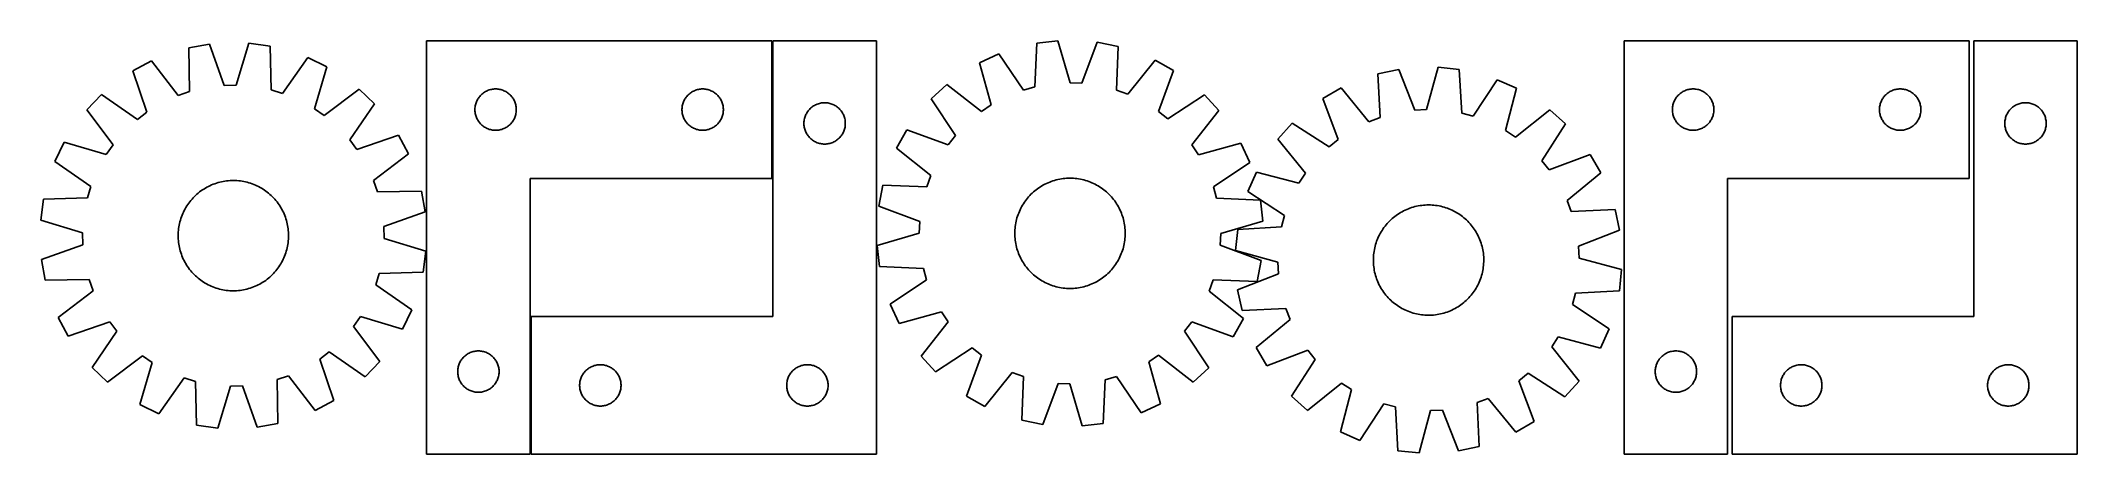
# Model space of a CAD drawing. Header units: millimetres. Extents: x 7 to 1482, y 7 to 307.
import ezdxf

# ---------------------------------------------------------------- set-up
doc = ezdxf.new("R2010")
doc.units = ezdxf.units.MM
doc.layers.add('CUT', color=7, linetype='CONTINUOUS', true_color=0x000000)

msp = doc.modelspace()

# ---------------------------------------------------------------- linework, layer by layer
at = {"layer": 'CUT'}
for p, q in [((128.867634, 304.058399), (113.725006, 301.33235)), ((113.725006, 301.33235), (114.217972, 269.571812)), ((139.482013, 274.119967), (128.867634, 304.058399)), ((157.400167, 304.658736), (148.05446, 274.300335)), ((172.644058, 302.572032), (157.400167, 304.658736)), ((173.487448, 270.818868), (172.644058, 302.572032)), ((286.083302, 306.521539), (286.083302, 6.521539)), ((536.083302, 306.521539), (286.083302, 306.521539)), ((536.083302, 206.521539), (536.083302, 306.521539)), ((611.944517, 306.530581), (536.944517, 306.530581)), ((536.944517, 306.530581), (536.944517, 106.530581)), ((611.944517, 6.530581), (611.944517, 306.530581)), ((700.730888, 296.994083), (686.754968, 290.559472)), ((718.510658, 270.671953), (700.730888, 296.994083)), ((728.202078, 304.7271), (726.76423, 272.995297)), ((743.482371, 306.527982), (728.202078, 304.7271)), ((752.257952, 275.999898), (743.482371, 306.527982)), ((771.998659, 305.393454), (760.825518, 275.659035)), ((787.087585, 302.384324), (771.998659, 305.393454)), ((785.999962, 270.638587), (787.087585, 302.384324)), ((1153.65366, 306.524713), (1153.65366, 6.524713)), ((1403.65366, 306.524713), (1153.65366, 306.524713)), ((1403.65366, 206.524713), (1403.65366, 306.524713)), ((1481.950231, 306.522036), (1406.950231, 306.522036)), ((1406.950231, 306.522036), (1406.950231, 106.522036)), ((1481.950231, 6.522036), (1481.950231, 306.522036)), ((86.774469, 291.944358), (73.215369, 284.672402)), ((73.215369, 284.672402), (83.498753, 254.618671)), ((106.120828, 266.751241), (86.774469, 291.944358)), ((199.965624, 294.325949), (181.696066, 268.341377)), ((213.818599, 287.630755), (199.965624, 294.325949)), ((204.808443, 257.17108), (213.818599, 287.630755)), ((686.754968, 290.559472), (695.19316, 259.936414)), ((813.857598, 292.493306), (794.042868, 267.666884)), ((827.278147, 284.968719), (813.857598, 292.493306)), ((816.433783, 255.112823), (827.278147, 284.968719)), ((990.354329, 285.713554), (975.306426, 282.505573)), ((975.306426, 282.505573), (976.812871, 250.776952)), ((1001.918873, 256.129165), (990.354329, 285.713554)), ((1018.853163, 287.224284), (1010.481194, 256.583055)), ((1034.15589, 285.625198), (1018.853163, 287.224284)), ((1036.012346, 253.915131), (1034.15589, 285.625198)), ((50.484934, 267.415717), (39.836621, 256.309683)), ((76.669516, 249.433992), (50.484934, 267.415717)), ((114.217972, 269.571812), (106.120828, 266.751241)), ((148.05446, 274.300335), (139.482013, 274.119967)), ((181.696066, 268.341377), (173.487448, 270.818868)), ((237.254772, 271.345436), (211.849716, 252.278243)), ((248.360806, 260.697123), (237.254772, 271.345436)), ((324.085713, 265.524754), (324.565095, 266.130437)), ((324.565095, 266.130437), (325.075021, 266.710639)), ((325.075021, 266.710639), (325.614139, 267.263822)), ((325.614139, 267.263822), (326.18102, 267.788518)), ((326.18102, 267.788518), (326.774159, 268.283336)), ((326.774159, 268.283336), (327.391985, 268.746964)), ((327.391985, 268.746964), (328.032859, 269.178173)), ((328.032859, 269.178173), (328.695081, 269.575818)), ((328.695081, 269.575818), (329.376895, 269.938846)), ((329.376895, 269.938846), (330.076493, 270.266293)), ((330.076493, 270.266293), (330.79202, 270.557292)), ((330.79202, 270.557292), (331.521579, 270.81107)), ((331.521579, 270.81107), (332.263235, 271.026955)), ((332.263235, 271.026955), (333.015021, 271.204375)), ((333.015021, 271.204375), (333.774943, 271.342858)), ((333.774943, 271.342858), (334.540987, 271.442037)), ((334.540987, 271.442037), (335.31112, 271.501651)), ((335.31112, 271.501651), (336.083302, 271.521539)), ((336.083302, 271.521539), (336.855483, 271.501651)), ((336.855483, 271.501651), (337.625617, 271.442037)), ((337.625617, 271.442037), (338.39166, 271.342858)), ((338.39166, 271.342858), (339.151583, 271.204375)), ((339.151583, 271.204375), (339.903369, 271.026955)), ((339.903369, 271.026955), (340.645024, 270.81107)), ((340.645024, 270.81107), (341.374583, 270.557292)), ((341.374583, 270.557292), (342.09011, 270.266293)), ((342.09011, 270.266293), (342.789709, 269.938846)), ((342.789709, 269.938846), (343.471523, 269.575818)), ((343.471523, 269.575818), (344.133745, 269.178173)), ((344.133745, 269.178173), (344.774618, 268.746964)), ((344.774618, 268.746964), (345.392444, 268.283336)), ((345.392444, 268.283336), (345.985584, 267.788518)), ((345.985584, 267.788518), (346.552464, 267.263822)), ((346.552464, 267.263822), (347.091582, 266.710639)), ((347.091582, 266.710639), (347.601508, 266.130437)), ((347.601508, 266.130437), (348.08089, 265.524754)), ((474.085713, 265.524754), (474.565095, 266.130437)), ((474.565095, 266.130437), (475.075021, 266.710639)), ((475.075021, 266.710639), (475.614139, 267.263822)), ((475.614139, 267.263822), (476.18102, 267.788518)), ((476.18102, 267.788518), (476.774159, 268.283336)), ((476.774159, 268.283336), (477.391985, 268.746964)), ((477.391985, 268.746964), (478.032859, 269.178173)), ((478.032859, 269.178173), (478.695081, 269.575818)), ((478.695081, 269.575818), (479.376895, 269.938846)), ((479.376895, 269.938846), (480.076493, 270.266293)), ((480.076493, 270.266293), (480.79202, 270.557292)), ((480.79202, 270.557292), (481.521579, 270.81107)), ((481.521579, 270.81107), (482.263235, 271.026955)), ((482.263235, 271.026955), (483.015021, 271.204375)), ((483.015021, 271.204375), (483.774943, 271.342858)), ((483.774943, 271.342858), (484.540987, 271.442037)), ((484.540987, 271.442037), (485.31112, 271.501651)), ((485.31112, 271.501651), (486.083302, 271.521539)), ((486.083302, 271.521539), (486.855483, 271.501651)), ((486.855483, 271.501651), (487.625617, 271.442037)), ((487.625617, 271.442037), (488.39166, 271.342858)), ((488.39166, 271.342858), (489.151583, 271.204375)), ((489.151583, 271.204375), (489.903369, 271.026955)), ((489.903369, 271.026955), (490.645024, 270.81107)), ((490.645024, 270.81107), (491.374583, 270.557292)), ((491.374583, 270.557292), (492.09011, 270.266293)), ((492.09011, 270.266293), (492.789709, 269.938846)), ((492.789709, 269.938846), (493.471523, 269.575818)), ((493.471523, 269.575818), (494.133745, 269.178173)), ((494.133745, 269.178173), (494.774618, 268.746964)), ((494.774618, 268.746964), (495.392444, 268.283336)), ((495.392444, 268.283336), (495.985584, 267.788518)), ((495.985584, 267.788518), (496.552464, 267.263822)), ((496.552464, 267.263822), (497.091582, 266.710639)), ((497.091582, 266.710639), (497.601508, 266.130437)), ((497.601508, 266.130437), (498.08089, 265.524754)), ((663.017948, 274.715871), (651.714463, 264.277396)), ((688.0615, 255.176289), (663.017948, 274.715871)), ((726.76423, 272.995297), (718.510658, 270.671953)), ((760.825518, 275.659035), (752.257952, 275.999898)), ((794.042868, 267.666884), (785.999962, 270.638587)), ((849.681449, 267.289413), (823.164735, 249.80117)), ((860.119925, 255.985928), (849.681449, 267.289413)), ((948.669265, 272.262159), (935.349179, 264.56113)), ((968.809879, 247.699373), (948.669265, 272.262159)), ((1061.726733, 278.255364), (1044.295858, 251.700904)), ((1075.786347, 272.005739), (1061.726733, 278.255364)), ((1067.752991, 241.273997), (1075.786347, 272.005739)), ((1191.656071, 265.527927), (1192.135453, 266.133611)), ((1192.135453, 266.133611), (1192.645379, 266.713813)), ((1192.645379, 266.713813), (1193.184498, 267.266996)), ((1193.184498, 267.266996), (1193.751378, 267.791692)), ((1193.751378, 267.791692), (1194.344518, 268.28651)), ((1194.344518, 268.28651), (1194.962344, 268.750138)), ((1194.962344, 268.750138), (1195.603217, 269.181347)), ((1195.603217, 269.181347), (1196.265439, 269.578992)), ((1196.265439, 269.578992), (1196.947253, 269.942019)), ((1196.947253, 269.942019), (1197.646851, 270.269467)), ((1197.646851, 270.269467), (1198.362379, 270.560465)), ((1198.362379, 270.560465), (1199.091938, 270.814244)), ((1199.091938, 270.814244), (1199.833593, 271.030129)), ((1199.833593, 271.030129), (1200.585379, 271.207548)), ((1200.585379, 271.207548), (1201.345301, 271.346032)), ((1201.345301, 271.346032), (1202.111345, 271.445211)), ((1202.111345, 271.445211), (1202.881479, 271.504825)), ((1202.881479, 271.504825), (1203.65366, 271.524713)), ((1203.65366, 271.524713), (1204.425841, 271.504825)), ((1204.425841, 271.504825), (1205.195975, 271.445211)), ((1205.195975, 271.445211), (1205.962019, 271.346032)), ((1205.962019, 271.346032), (1206.721941, 271.207548)), ((1206.721941, 271.207548), (1207.473727, 271.030129)), ((1207.473727, 271.030129), (1208.215382, 270.814244)), ((1208.215382, 270.814244), (1208.944941, 270.560465)), ((1208.944941, 270.560465), (1209.660469, 270.269467)), ((1209.660469, 270.269467), (1210.360067, 269.942019)), ((1210.360067, 269.942019), (1211.041881, 269.578992)), ((1211.041881, 269.578992), (1211.704103, 269.181347)), ((1211.704103, 269.181347), (1212.344976, 268.750138)), ((1212.344976, 268.750138), (1212.962802, 268.28651)), ((1212.962802, 268.28651), (1213.555942, 267.791692)), ((1213.555942, 267.791692), (1214.122822, 267.266996)), ((1214.122822, 267.266996), (1214.66194, 266.713813)), ((1214.66194, 266.713813), (1215.171867, 266.133611)), ((1215.171867, 266.133611), (1215.651249, 265.527927)), ((1341.656071, 265.527927), (1342.135453, 266.133611)), ((1342.135453, 266.133611), (1342.645379, 266.713813)), ((1342.645379, 266.713813), (1343.184498, 267.266996)), ((1343.184498, 267.266996), (1343.751378, 267.791692)), ((1343.751378, 267.791692), (1344.344518, 268.28651)), ((1344.344518, 268.28651), (1344.962344, 268.750138)), ((1344.962344, 268.750138), (1345.603217, 269.181347)), ((1345.603217, 269.181347), (1346.265439, 269.578992)), ((1346.265439, 269.578992), (1346.947253, 269.942019)), ((1346.947253, 269.942019), (1347.646851, 270.269467)), ((1347.646851, 270.269467), (1348.362379, 270.560465)), ((1348.362379, 270.560465), (1349.091938, 270.814244)), ((1349.091938, 270.814244), (1349.833593, 271.030129)), ((1349.833593, 271.030129), (1350.585379, 271.207548)), ((1350.585379, 271.207548), (1351.345301, 271.346032)), ((1351.345301, 271.346032), (1352.111345, 271.445211)), ((1352.111345, 271.445211), (1352.881479, 271.504825)), ((1352.881479, 271.504825), (1353.65366, 271.524713)), ((1353.65366, 271.524713), (1354.425841, 271.504825)), ((1354.425841, 271.504825), (1355.195975, 271.445211)), ((1355.195975, 271.445211), (1355.962019, 271.346032)), ((1355.962019, 271.346032), (1356.721941, 271.207548)), ((1356.721941, 271.207548), (1357.473727, 271.030129)), ((1357.473727, 271.030129), (1358.215382, 270.814244)), ((1358.215382, 270.814244), (1358.944941, 270.560465)), ((1358.944941, 270.560465), (1359.660469, 270.269467)), ((1359.660469, 270.269467), (1360.360067, 269.942019)), ((1360.360067, 269.942019), (1361.041881, 269.578992)), ((1361.041881, 269.578992), (1361.704103, 269.181347)), ((1361.704103, 269.181347), (1362.344976, 268.750138)), ((1362.344976, 268.750138), (1362.962802, 268.28651)), ((1362.962802, 268.28651), (1363.555942, 267.791692)), ((1363.555942, 267.791692), (1364.122822, 267.266996)), ((1364.122822, 267.266996), (1364.66194, 266.713813)), ((1364.66194, 266.713813), (1365.171867, 266.133611)), ((1365.171867, 266.133611), (1365.651249, 265.527927)), ((39.836621, 256.309683), (58.903815, 230.904627)), ((83.498753, 254.618671), (76.669516, 249.433992)), ((211.849716, 252.278243), (204.808443, 257.17108)), ((230.379081, 234.512542), (248.360806, 260.697123)), ((321.088275, 256.907758), (321.128039, 257.679171)), ((321.088275, 256.135321), (321.088275, 256.907758)), ((321.128039, 255.363907), (321.088275, 256.135321)), ((321.128039, 257.679171), (321.207462, 258.447515)), ((321.207462, 254.595564), (321.128039, 255.363907)), ((321.207462, 258.447515), (321.326332, 259.210751)), ((321.326332, 253.832328), (321.207462, 254.595564)), ((321.326332, 259.210751), (321.484336, 259.966855)), ((321.484336, 253.076223), (321.326332, 253.832328)), ((321.484336, 259.966855), (321.681054, 260.713824)), ((321.681054, 252.329255), (321.484336, 253.076223)), ((321.681054, 260.713824), (321.915963, 261.449675)), ((321.915963, 251.593404), (321.681054, 252.329255)), ((321.915963, 261.449675), (322.188442, 262.172458)), ((322.188442, 250.870621), (321.915963, 251.593404)), ((322.188442, 262.172458), (322.497768, 262.880255)), ((322.497768, 250.162823), (322.188442, 250.870621)), ((322.497768, 262.880255), (322.84312, 263.57119)), ((322.84312, 263.57119), (323.223582, 264.243431)), ((323.223582, 264.243431), (323.638147, 264.895195)), ((323.638147, 264.895195), (324.085713, 265.524754)), ((348.08089, 265.524754), (348.528457, 264.895195)), ((348.528457, 264.895195), (348.943021, 264.243431)), ((348.943021, 264.243431), (349.323484, 263.57119)), ((349.323484, 263.57119), (349.668836, 262.880255)), ((349.668836, 262.880255), (349.978161, 262.172458)), ((349.978161, 250.870621), (349.668836, 250.162823)), ((349.978161, 262.172458), (350.25064, 261.449675)), ((350.25064, 251.593404), (349.978161, 250.870621)), ((350.25064, 261.449675), (350.48555, 260.713824)), ((350.48555, 252.329255), (350.25064, 251.593404)), ((350.48555, 260.713824), (350.682267, 259.966855)), ((350.682267, 253.076223), (350.48555, 252.329255)), ((350.682267, 259.966855), (350.840271, 259.210751)), ((350.840271, 253.832328), (350.682267, 253.076223)), ((350.840271, 259.210751), (350.959142, 258.447515)), ((350.959142, 254.595564), (350.840271, 253.832328)), ((350.959142, 258.447515), (351.038565, 257.679171)), ((351.038565, 255.363907), (350.959142, 254.595564)), ((351.038565, 257.679171), (351.078329, 256.907758)), ((351.078329, 256.135321), (351.038565, 255.363907)), ((351.078329, 256.907758), (351.078329, 256.135321)), ((471.088275, 256.907758), (471.128039, 257.679171)), ((471.088275, 256.135321), (471.088275, 256.907758)), ((471.128039, 255.363907), (471.088275, 256.135321)), ((471.128039, 257.679171), (471.207462, 258.447515)), ((471.207462, 254.595564), (471.128039, 255.363907)), ((471.207462, 258.447515), (471.326332, 259.210751)), ((471.326332, 253.832328), (471.207462, 254.595564)), ((471.326332, 259.210751), (471.484336, 259.966855)), ((471.484336, 253.076223), (471.326332, 253.832328)), ((471.484336, 259.966855), (471.681054, 260.713824)), ((471.681054, 252.329255), (471.484336, 253.076223)), ((471.681054, 260.713824), (471.915963, 261.449675)), ((471.915963, 251.593404), (471.681054, 252.329255)), ((471.915963, 261.449675), (472.188442, 262.172458)), ((472.188442, 250.870621), (471.915963, 251.593404)), ((472.188442, 262.172458), (472.497768, 262.880255)), ((472.497768, 250.162823), (472.188442, 250.870621)), ((472.497768, 262.880255), (472.84312, 263.57119)), ((472.84312, 263.57119), (473.223582, 264.243431)), ((473.223582, 264.243431), (473.638147, 264.895195)), ((473.638147, 264.895195), (474.085713, 265.524754)), ((498.08089, 265.524754), (498.528457, 264.895195)), ((498.528457, 264.895195), (498.943021, 264.243431)), ((498.943021, 264.243431), (499.323484, 263.57119)), ((499.323484, 263.57119), (499.668836, 262.880255)), ((499.668836, 262.880255), (499.978161, 262.172458)), ((499.978161, 250.870621), (499.668836, 250.162823)), ((499.978161, 262.172458), (500.25064, 261.449675)), ((500.25064, 251.593404), (499.978161, 250.870621)), ((500.25064, 261.449675), (500.48555, 260.713824)), ((500.48555, 252.329255), (500.25064, 251.593404)), ((500.48555, 260.713824), (500.682267, 259.966855)), ((500.682267, 253.076223), (500.48555, 252.329255)), ((500.682267, 259.966855), (500.840271, 259.210751)), ((500.840271, 253.832328), (500.682267, 253.076223)), ((500.840271, 259.210751), (500.959142, 258.447515)), ((500.959142, 254.595564), (500.840271, 253.832328)), ((500.959142, 258.447515), (501.038565, 257.679171)), ((501.038565, 255.363907), (500.959142, 254.595564)), ((501.038565, 257.679171), (501.078329, 256.907758)), ((501.078329, 256.135321), (501.038565, 255.363907)), ((501.078329, 256.907758), (501.078329, 256.135321)), ((560.042269, 250.722865), (560.277179, 251.458716)), ((560.277179, 251.458716), (560.549658, 252.181499)), ((560.549658, 252.181499), (560.858983, 252.889296)), ((560.858983, 252.889296), (561.204335, 253.580232)), ((561.204335, 253.580232), (561.584798, 254.252473)), ((561.584798, 254.252473), (561.999362, 254.904236)), ((561.999362, 254.904236), (562.446928, 255.533795)), ((562.446928, 255.533795), (562.92631, 256.139478)), ((562.92631, 256.139478), (563.436237, 256.719681)), ((563.436237, 256.719681), (563.975355, 257.272863)), ((563.975355, 257.272863), (564.542235, 257.79756)), ((564.542235, 257.79756), (565.135375, 258.292378)), ((565.135375, 258.292378), (565.753201, 258.756006)), ((565.753201, 258.756006), (566.394074, 259.187214)), ((566.394074, 259.187214), (567.056296, 259.584859)), ((567.056296, 259.584859), (567.73811, 259.947887)), ((567.73811, 259.947887), (568.437708, 260.275334)), ((568.437708, 260.275334), (569.153236, 260.566333)), ((569.153236, 260.566333), (569.882795, 260.820111)), ((569.882795, 260.820111), (570.62445, 261.035996)), ((570.62445, 261.035996), (571.376236, 261.213416)), ((571.376236, 261.213416), (572.136158, 261.351899)), ((572.136158, 261.351899), (572.902202, 261.451079)), ((572.902202, 261.451079), (573.672336, 261.510692)), ((573.672336, 261.510692), (574.444517, 261.530581)), ((574.444517, 261.530581), (575.216698, 261.510692)), ((575.216698, 261.510692), (575.986832, 261.451079)), ((575.986832, 261.451079), (576.752876, 261.351899)), ((576.752876, 261.351899), (577.512798, 261.213416)), ((577.512798, 261.213416), (578.264584, 261.035996)), ((578.264584, 261.035996), (579.00624, 260.820111)), ((579.00624, 260.820111), (579.735798, 260.566333)), ((579.735798, 260.566333), (580.451326, 260.275334)), ((580.451326, 260.275334), (581.150924, 259.947887)), ((581.150924, 259.947887), (581.832738, 259.584859)), ((581.832738, 259.584859), (582.49496, 259.187214)), ((582.49496, 259.187214), (583.135834, 258.756006)), ((583.135834, 258.756006), (583.753659, 258.292378)), ((583.753659, 258.292378), (584.346799, 257.79756)), ((584.346799, 257.79756), (584.913679, 257.272863)), ((584.913679, 257.272863), (585.452798, 256.719681)), ((585.452798, 256.719681), (585.962724, 256.139478)), ((585.962724, 256.139478), (586.442106, 255.533795)), ((586.442106, 255.533795), (586.889672, 254.904236)), ((586.889672, 254.904236), (587.304236, 254.252473)), ((587.304236, 254.252473), (587.684699, 253.580232)), ((587.684699, 253.580232), (588.030051, 252.889296)), ((588.030051, 252.889296), (588.339377, 252.181499)), ((588.339377, 252.181499), (588.611855, 251.458716)), ((588.611855, 251.458716), (588.846765, 250.722865)), ((651.714463, 264.277396), (669.202706, 237.760682)), ((695.19316, 259.936414), (688.0615, 255.176289)), ((823.164735, 249.80117), (816.433783, 255.112823)), ((840.580343, 230.942376), (860.119925, 255.985928)), ((935.349179, 264.56113), (946.586577, 234.850935)), ((1010.481194, 256.583055), (1001.918873, 256.129165)), ((1044.295858, 251.700904), (1036.012346, 253.915131)), ((1099.730372, 256.476751), (1074.946845, 236.608396)), ((1111.17062, 246.188346), (1099.730372, 256.476751)), ((1188.658633, 256.910932), (1188.698397, 257.682345)), ((1188.658633, 256.138494), (1188.658633, 256.910932)), ((1188.698397, 255.367081), (1188.658633, 256.138494)), ((1188.698397, 257.682345), (1188.77782, 258.450688)), ((1188.77782, 254.598738), (1188.698397, 255.367081)), ((1188.77782, 258.450688), (1188.896691, 259.213925)), ((1188.896691, 253.835502), (1188.77782, 254.598738)), ((1188.896691, 259.213925), (1189.054694, 259.970029)), ((1189.054694, 253.079397), (1188.896691, 253.835502)), ((1189.054694, 259.970029), (1189.251412, 260.716998)), ((1189.251412, 252.332429), (1189.054694, 253.079397)), ((1189.251412, 260.716998), (1189.486322, 261.452849)), ((1189.486322, 251.596577), (1189.251412, 252.332429)), ((1189.486322, 261.452849), (1189.7588, 262.175632)), ((1189.7588, 250.873795), (1189.486322, 251.596577)), ((1189.7588, 262.175632), (1190.068126, 262.883429)), ((1190.068126, 250.165997), (1189.7588, 250.873795)), ((1190.068126, 262.883429), (1190.413478, 263.574364)), ((1190.413478, 263.574364), (1190.793941, 264.246605)), ((1190.793941, 264.246605), (1191.208505, 264.898369)), ((1191.208505, 264.898369), (1191.656071, 265.527927)), ((1215.651249, 265.527927), (1216.098815, 264.898369)), ((1216.098815, 264.898369), (1216.513379, 264.246605)), ((1216.513379, 264.246605), (1216.893842, 263.574364)), ((1216.893842, 263.574364), (1217.239194, 262.883429)), ((1217.239194, 262.883429), (1217.54852, 262.175632)), ((1217.54852, 250.873795), (1217.239194, 250.165997)), ((1217.54852, 262.175632), (1217.820998, 261.452849)), ((1217.820998, 251.596577), (1217.54852, 250.873795)), ((1217.820998, 261.452849), (1218.055908, 260.716998)), ((1218.055908, 252.332429), (1217.820998, 251.596577)), ((1218.055908, 260.716998), (1218.252626, 259.970029)), ((1218.252626, 253.079397), (1218.055908, 252.332429)), ((1218.252626, 259.970029), (1218.410629, 259.213925)), ((1218.410629, 253.835502), (1218.252626, 253.079397)), ((1218.410629, 259.213925), (1218.5295, 258.450688)), ((1218.5295, 254.598738), (1218.410629, 253.835502)), ((1218.5295, 258.450688), (1218.608923, 257.682345)), ((1218.608923, 255.367081), (1218.5295, 254.598738)), ((1218.608923, 257.682345), (1218.648687, 256.910932)), ((1218.648687, 256.138494), (1218.608923, 255.367081)), ((1218.648687, 256.910932), (1218.648687, 256.138494)), ((1338.658633, 256.910932), (1338.698397, 257.682345)), ((1338.658633, 256.138494), (1338.658633, 256.910932)), ((1338.698397, 255.367081), (1338.658633, 256.138494)), ((1338.698397, 257.682345), (1338.77782, 258.450688)), ((1338.77782, 254.598738), (1338.698397, 255.367081)), ((1338.77782, 258.450688), (1338.896691, 259.213925)), ((1338.896691, 253.835502), (1338.77782, 254.598738)), ((1338.896691, 259.213925), (1339.054694, 259.970029)), ((1339.054694, 253.079397), (1338.896691, 253.835502)), ((1339.054694, 259.970029), (1339.251412, 260.716998)), ((1339.251412, 252.332429), (1339.054694, 253.079397)), ((1339.251412, 260.716998), (1339.486322, 261.452849)), ((1339.486322, 251.596577), (1339.251412, 252.332429)), ((1339.486322, 261.452849), (1339.7588, 262.175632)), ((1339.7588, 250.873795), (1339.486322, 251.596577)), ((1339.7588, 262.175632), (1340.068126, 262.883429)), ((1340.068126, 250.165997), (1339.7588, 250.873795)), ((1340.068126, 262.883429), (1340.413478, 263.574364)), ((1340.413478, 263.574364), (1340.793941, 264.246605)), ((1340.793941, 264.246605), (1341.208505, 264.898369)), ((1341.208505, 264.898369), (1341.656071, 265.527927)), ((1365.651249, 265.527927), (1366.098815, 264.898369)), ((1366.098815, 264.898369), (1366.513379, 264.246605)), ((1366.513379, 264.246605), (1366.893842, 263.574364)), ((1366.893842, 263.574364), (1367.239194, 262.883429)), ((1367.239194, 262.883429), (1367.54852, 262.175632)), ((1367.54852, 250.873795), (1367.239194, 250.165997)), ((1367.54852, 262.175632), (1367.820998, 261.452849)), ((1367.820998, 251.596577), (1367.54852, 250.873795)), ((1367.820998, 261.452849), (1368.055908, 260.716998)), ((1368.055908, 252.332429), (1367.820998, 251.596577)), ((1368.055908, 260.716998), (1368.252626, 259.970029)), ((1368.252626, 253.079397), (1368.055908, 252.332429)), ((1368.252626, 259.970029), (1368.410629, 259.213925)), ((1368.410629, 253.835502), (1368.252626, 253.079397)), ((1368.410629, 259.213925), (1368.5295, 258.450688)), ((1368.5295, 254.598738), (1368.410629, 253.835502)), ((1368.5295, 258.450688), (1368.608923, 257.682345)), ((1368.608923, 255.367081), (1368.5295, 254.598738)), ((1368.608923, 257.682345), (1368.648687, 256.910932)), ((1368.648687, 256.138494), (1368.608923, 255.367081)), ((1368.648687, 256.910932), (1368.648687, 256.138494)), ((1430.047983, 250.71432), (1430.282893, 251.450171)), ((1430.282893, 251.450171), (1430.555372, 252.172954)), ((1430.555372, 252.172954), (1430.864698, 252.880752)), ((1430.864698, 252.880752), (1431.210049, 253.571687)), ((1431.210049, 253.571687), (1431.590512, 254.243928)), ((1431.590512, 254.243928), (1432.005076, 254.895692)), ((1432.005076, 254.895692), (1432.452643, 255.52525)), ((1432.452643, 255.52525), (1432.932025, 256.130933)), ((1432.932025, 256.130933), (1433.441951, 256.711136)), ((1433.441951, 256.711136), (1433.981069, 257.264319)), ((1433.981069, 257.264319), (1434.54795, 257.789015)), ((1434.54795, 257.789015), (1435.141089, 258.283833)), ((1435.141089, 258.283833), (1435.758915, 258.747461)), ((1435.758915, 258.747461), (1436.399789, 259.178669)), ((1436.399789, 259.178669), (1437.06201, 259.576314)), ((1437.06201, 259.576314), (1437.743825, 259.939342)), ((1437.743825, 259.939342), (1438.443423, 260.266789)), ((1438.443423, 260.266789), (1439.15895, 260.557788)), ((1439.15895, 260.557788), (1439.888509, 260.811566)), ((1439.888509, 260.811566), (1440.630165, 261.027452)), ((1440.630165, 261.027452), (1441.38195, 261.204871)), ((1441.38195, 261.204871), (1442.141873, 261.343354)), ((1442.141873, 261.343354), (1442.907917, 261.442534)), ((1442.907917, 261.442534), (1443.67805, 261.502147)), ((1443.67805, 261.502147), (1444.450231, 261.522036)), ((1444.450231, 261.522036), (1445.222413, 261.502147)), ((1445.222413, 261.502147), (1445.992546, 261.442534)), ((1445.992546, 261.442534), (1446.75859, 261.343354)), ((1446.75859, 261.343354), (1447.518512, 261.204871)), ((1447.518512, 261.204871), (1448.270298, 261.027452)), ((1448.270298, 261.027452), (1449.011954, 260.811566)), ((1449.011954, 260.811566), (1449.741513, 260.557788)), ((1449.741513, 260.557788), (1450.45704, 260.266789)), ((1450.45704, 260.266789), (1451.156638, 259.939342)), ((1451.156638, 259.939342), (1451.838452, 259.576314)), ((1451.838452, 259.576314), (1452.500674, 259.178669)), ((1452.500674, 259.178669), (1453.141548, 258.747461)), ((1453.141548, 258.747461), (1453.759374, 258.283833)), ((1453.759374, 258.283833), (1454.352513, 257.789015)), ((1454.352513, 257.789015), (1454.919394, 257.264319)), ((1454.919394, 257.264319), (1455.458512, 256.711136)), ((1455.458512, 256.711136), (1455.968438, 256.130933)), ((1455.968438, 256.130933), (1456.44782, 255.52525)), ((1456.44782, 255.52525), (1456.895387, 254.895692)), ((1456.895387, 254.895692), (1457.309951, 254.243928)), ((1457.309951, 254.243928), (1457.690413, 253.571687)), ((1457.690413, 253.571687), (1458.035765, 252.880752)), ((1458.035765, 252.880752), (1458.345091, 252.172954)), ((1458.345091, 252.172954), (1458.61757, 251.450171)), ((1458.61757, 251.450171), (1458.85248, 250.71432)), ((265.61749, 237.966689), (235.563759, 227.683305)), ((272.889446, 224.407589), (265.61749, 237.966689)), ((322.84312, 249.471888), (322.497768, 250.162823)), ((323.223582, 248.799647), (322.84312, 249.471888)), ((323.638147, 248.147884), (323.223582, 248.799647)), ((324.085713, 247.518325), (323.638147, 248.147884)), ((324.565095, 246.912642), (324.085713, 247.518325)), ((325.075021, 246.332439), (324.565095, 246.912642)), ((325.614139, 245.779257), (325.075021, 246.332439)), ((326.18102, 245.25456), (325.614139, 245.779257)), ((326.774159, 244.759742), (326.18102, 245.25456)), ((327.391985, 244.296114), (326.774159, 244.759742)), ((328.032859, 243.864906), (327.391985, 244.296114)), ((328.695081, 243.467261), (328.032859, 243.864906)), ((329.376895, 243.104233), (328.695081, 243.467261)), ((330.076493, 242.776786), (329.376895, 243.104233)), ((330.79202, 242.485787), (330.076493, 242.776786)), ((331.521579, 242.232009), (330.79202, 242.485787)), ((332.263235, 242.016123), (331.521579, 242.232009)), ((333.015021, 241.838704), (332.263235, 242.016123)), ((333.774943, 241.700221), (333.015021, 241.838704)), ((334.540987, 241.601041), (333.774943, 241.700221)), ((335.31112, 241.541428), (334.540987, 241.601041)), ((336.083302, 241.521539), (335.31112, 241.541428)), ((336.855483, 241.541428), (336.083302, 241.521539)), ((337.625617, 241.601041), (336.855483, 241.541428)), ((338.39166, 241.700221), (337.625617, 241.601041)), ((339.151583, 241.838704), (338.39166, 241.700221)), ((339.903369, 242.016123), (339.151583, 241.838704)), ((340.645024, 242.232009), (339.903369, 242.016123)), ((341.374583, 242.485787), (340.645024, 242.232009)), ((342.09011, 242.776786), (341.374583, 242.485787)), ((342.789709, 243.104233), (342.09011, 242.776786)), ((343.471523, 243.467261), (342.789709, 243.104233)), ((344.133745, 243.864906), (343.471523, 243.467261)), ((344.774618, 244.296114), (344.133745, 243.864906)), ((345.392444, 244.759742), (344.774618, 244.296114)), ((345.985584, 245.25456), (345.392444, 244.759742)), ((346.552464, 245.779257), (345.985584, 245.25456)), ((347.091582, 246.332439), (346.552464, 245.779257)), ((347.601508, 246.912642), (347.091582, 246.332439)), ((348.08089, 247.518325), (347.601508, 246.912642)), ((348.528457, 248.147884), (348.08089, 247.518325)), ((348.943021, 248.799647), (348.528457, 248.147884)), ((349.323484, 249.471888), (348.943021, 248.799647)), ((349.668836, 250.162823), (349.323484, 249.471888)), ((472.84312, 249.471888), (472.497768, 250.162823)), ((473.223582, 248.799647), (472.84312, 249.471888)), ((473.638147, 248.147884), (473.223582, 248.799647)), ((474.085713, 247.518325), (473.638147, 248.147884)), ((474.565095, 246.912642), (474.085713, 247.518325)), ((475.075021, 246.332439), (474.565095, 246.912642)), ((475.614139, 245.779257), (475.075021, 246.332439)), ((476.18102, 245.25456), (475.614139, 245.779257)), ((476.774159, 244.759742), (476.18102, 245.25456)), ((477.391985, 244.296114), (476.774159, 244.759742)), ((478.032859, 243.864906), (477.391985, 244.296114)), ((478.695081, 243.467261), (478.032859, 243.864906)), ((479.376895, 243.104233), (478.695081, 243.467261)), ((480.076493, 242.776786), (479.376895, 243.104233)), ((480.79202, 242.485787), (480.076493, 242.776786)), ((481.521579, 242.232009), (480.79202, 242.485787)), ((482.263235, 242.016123), (481.521579, 242.232009)), ((483.015021, 241.838704), (482.263235, 242.016123)), ((483.774943, 241.700221), (483.015021, 241.838704)), ((484.540987, 241.601041), (483.774943, 241.700221)), ((485.31112, 241.541428), (484.540987, 241.601041)), ((486.083302, 241.521539), (485.31112, 241.541428)), ((486.855483, 241.541428), (486.083302, 241.521539)), ((487.625617, 241.601041), (486.855483, 241.541428)), ((488.39166, 241.700221), (487.625617, 241.601041)), ((489.151583, 241.838704), (488.39166, 241.700221)), ((489.903369, 242.016123), (489.151583, 241.838704)), ((490.645024, 242.232009), (489.903369, 242.016123)), ((491.374583, 242.485787), (490.645024, 242.232009)), ((492.09011, 242.776786), (491.374583, 242.485787)), ((492.789709, 243.104233), (492.09011, 242.776786)), ((493.471523, 243.467261), (492.789709, 243.104233)), ((494.133745, 243.864906), (493.471523, 243.467261)), ((494.774618, 244.296114), (494.133745, 243.864906)), ((495.392444, 244.759742), (494.774618, 244.296114)), ((495.985584, 245.25456), (495.392444, 244.759742)), ((496.552464, 245.779257), (495.985584, 245.25456)), ((497.091582, 246.332439), (496.552464, 245.779257)), ((497.601508, 246.912642), (497.091582, 246.332439)), ((498.08089, 247.518325), (497.601508, 246.912642)), ((498.528457, 248.147884), (498.08089, 247.518325)), ((498.943021, 248.799647), (498.528457, 248.147884)), ((499.323484, 249.471888), (498.943021, 248.799647)), ((499.668836, 250.162823), (499.323484, 249.471888)), ((559.44949, 246.916799), (559.489254, 247.688213)), ((559.44949, 246.144362), (559.44949, 246.916799)), ((559.489254, 245.372949), (559.44949, 246.144362)), ((559.489254, 247.688213), (559.568677, 248.456556)), ((559.568677, 244.604605), (559.489254, 245.372949)), ((559.568677, 248.456556), (559.687548, 249.219792)), ((559.687548, 243.841369), (559.568677, 244.604605)), ((559.687548, 249.219792), (559.845551, 249.975897)), ((559.845551, 243.085264), (559.687548, 243.841369)), ((559.845551, 249.975897), (560.042269, 250.722865)), ((560.042269, 242.338296), (559.845551, 243.085264)), ((560.277179, 241.602445), (560.042269, 242.338296)), ((560.549658, 240.879662), (560.277179, 241.602445)), ((560.858983, 240.171865), (560.549658, 240.879662)), ((561.204335, 239.480929), (560.858983, 240.171865)), ((561.584798, 238.808689), (561.204335, 239.480929)), ((561.999362, 238.156925), (561.584798, 238.808689)), ((562.446928, 237.527366), (561.999362, 238.156925)), ((562.92631, 236.921683), (562.446928, 237.527366)), ((563.436237, 236.341481), (562.92631, 236.921683)), ((563.975355, 235.788298), (563.436237, 236.341481)), ((585.452798, 236.341481), (584.913679, 235.788298)), ((585.962724, 236.921683), (585.452798, 236.341481)), ((586.442106, 237.527366), (585.962724, 236.921683)), ((586.889672, 238.156925), (586.442106, 237.527366)), ((587.304236, 238.808689), (586.889672, 238.156925)), ((587.684699, 239.480929), (587.304236, 238.808689)), ((588.030051, 240.171865), (587.684699, 239.480929)), ((588.339377, 240.879662), (588.030051, 240.171865)), ((588.611855, 241.602445), (588.339377, 240.879662)), ((588.846765, 242.338296), (588.611855, 241.602445)), ((588.846765, 250.722865), (589.043483, 249.975897)), ((589.043483, 243.085264), (588.846765, 242.338296)), ((589.043483, 249.975897), (589.201486, 249.219792)), ((589.201486, 243.841369), (589.043483, 243.085264)), ((589.201486, 249.219792), (589.320357, 248.456556)), ((589.320357, 244.604605), (589.201486, 243.841369)), ((589.320357, 248.456556), (589.39978, 247.688213)), ((589.39978, 245.372949), (589.320357, 244.604605)), ((589.39978, 247.688213), (589.439544, 246.916799)), ((589.439544, 246.144362), (589.39978, 245.372949)), ((589.439544, 246.916799), (589.439544, 246.144362)), ((634.035157, 241.874093), (626.51057, 228.453544)), ((663.891053, 231.02973), (634.035157, 241.874093)), ((669.202706, 237.760682), (663.891053, 231.02973)), ((913.181124, 246.587729), (902.892718, 235.147482)), ((939.926304, 229.450923), (913.181124, 246.587729)), ((976.812871, 250.776952), (968.809879, 247.699373)), ((1074.946845, 236.608396), (1067.752991, 241.273997)), ((1094.033814, 219.443166), (1111.17062, 246.188346)), ((1190.413478, 249.475062), (1190.068126, 250.165997)), ((1190.793941, 248.802821), (1190.413478, 249.475062)), ((1191.208505, 248.151057), (1190.793941, 248.802821)), ((1191.656071, 247.521499), (1191.208505, 248.151057)), ((1192.135453, 246.915815), (1191.656071, 247.521499)), ((1192.645379, 246.335613), (1192.135453, 246.915815)), ((1193.184498, 245.78243), (1192.645379, 246.335613)), ((1193.751378, 245.257734), (1193.184498, 245.78243)), ((1194.344518, 244.762916), (1193.751378, 245.257734)), ((1194.962344, 244.299288), (1194.344518, 244.762916)), ((1195.603217, 243.86808), (1194.962344, 244.299288)), ((1196.265439, 243.470435), (1195.603217, 243.86808)), ((1196.947253, 243.107407), (1196.265439, 243.470435)), ((1197.646851, 242.77996), (1196.947253, 243.107407)), ((1198.362379, 242.488961), (1197.646851, 242.77996)), ((1199.091938, 242.235182), (1198.362379, 242.488961)), ((1199.833593, 242.019297), (1199.091938, 242.235182)), ((1200.585379, 241.841878), (1199.833593, 242.019297)), ((1201.345301, 241.703395), (1200.585379, 241.841878)), ((1202.111345, 241.604215), (1201.345301, 241.703395)), ((1202.881479, 241.544602), (1202.111345, 241.604215)), ((1203.65366, 241.524713), (1202.881479, 241.544602)), ((1204.425841, 241.544602), (1203.65366, 241.524713)), ((1205.195975, 241.604215), (1204.425841, 241.544602)), ((1205.962019, 241.703395), (1205.195975, 241.604215)), ((1206.721941, 241.841878), (1205.962019, 241.703395)), ((1207.473727, 242.019297), (1206.721941, 241.841878)), ((1208.215382, 242.235182), (1207.473727, 242.019297)), ((1208.944941, 242.488961), (1208.215382, 242.235182)), ((1209.660469, 242.77996), (1208.944941, 242.488961)), ((1210.360067, 243.107407), (1209.660469, 242.77996)), ((1211.041881, 243.470435), (1210.360067, 243.107407)), ((1211.704103, 243.86808), (1211.041881, 243.470435)), ((1212.344976, 244.299288), (1211.704103, 243.86808)), ((1212.962802, 244.762916), (1212.344976, 244.299288)), ((1213.555942, 245.257734), (1212.962802, 244.762916)), ((1214.122822, 245.78243), (1213.555942, 245.257734)), ((1214.66194, 246.335613), (1214.122822, 245.78243)), ((1215.171867, 246.915815), (1214.66194, 246.335613)), ((1215.651249, 247.521499), (1215.171867, 246.915815)), ((1216.098815, 248.151057), (1215.651249, 247.521499)), ((1216.513379, 248.802821), (1216.098815, 248.151057)), ((1216.893842, 249.475062), (1216.513379, 248.802821)), ((1217.239194, 250.165997), (1216.893842, 249.475062)), ((1340.413478, 249.475062), (1340.068126, 250.165997)), ((1340.793941, 248.802821), (1340.413478, 249.475062)), ((1341.208505, 248.151057), (1340.793941, 248.802821)), ((1341.656071, 247.521499), (1341.208505, 248.151057)), ((1342.135453, 246.915815), (1341.656071, 247.521499)), ((1342.645379, 246.335613), (1342.135453, 246.915815)), ((1343.184498, 245.78243), (1342.645379, 246.335613)), ((1343.751378, 245.257734), (1343.184498, 245.78243)), ((1344.344518, 244.762916), (1343.751378, 245.257734)), ((1344.962344, 244.299288), (1344.344518, 244.762916)), ((1345.603217, 243.86808), (1344.962344, 244.299288)), ((1346.265439, 243.470435), (1345.603217, 243.86808)), ((1346.947253, 243.107407), (1346.265439, 243.470435)), ((1347.646851, 242.77996), (1346.947253, 243.107407)), ((1348.362379, 242.488961), (1347.646851, 242.77996)), ((1349.091938, 242.235182), (1348.362379, 242.488961)), ((1349.833593, 242.019297), (1349.091938, 242.235182)), ((1350.585379, 241.841878), (1349.833593, 242.019297)), ((1351.345301, 241.703395), (1350.585379, 241.841878)), ((1352.111345, 241.604215), (1351.345301, 241.703395)), ((1352.881479, 241.544602), (1352.111345, 241.604215)), ((1353.65366, 241.524713), (1352.881479, 241.544602)), ((1354.425841, 241.544602), (1353.65366, 241.524713)), ((1355.195975, 241.604215), (1354.425841, 241.544602)), ((1355.962019, 241.703395), (1355.195975, 241.604215)), ((1356.721941, 241.841878), (1355.962019, 241.703395)), ((1357.473727, 242.019297), (1356.721941, 241.841878)), ((1358.215382, 242.235182), (1357.473727, 242.019297)), ((1358.944941, 242.488961), (1358.215382, 242.235182)), ((1359.660469, 242.77996), (1358.944941, 242.488961)), ((1360.360067, 243.107407), (1359.660469, 242.77996)), ((1361.041881, 243.470435), (1360.360067, 243.107407)), ((1361.704103, 243.86808), (1361.041881, 243.470435)), ((1362.344976, 244.299288), (1361.704103, 243.86808)), ((1362.962802, 244.762916), (1362.344976, 244.299288)), ((1363.555942, 245.257734), (1362.962802, 244.762916)), ((1364.122822, 245.78243), (1363.555942, 245.257734)), ((1364.66194, 246.335613), (1364.122822, 245.78243)), ((1365.171867, 246.915815), (1364.66194, 246.335613)), ((1365.651249, 247.521499), (1365.171867, 246.915815)), ((1366.098815, 248.151057), (1365.651249, 247.521499)), ((1366.513379, 248.802821), (1366.098815, 248.151057)), ((1366.893842, 249.475062), (1366.513379, 248.802821)), ((1367.239194, 250.165997), (1366.893842, 249.475062)), ((1429.455204, 246.908254), (1429.494969, 247.679668)), ((1429.455204, 246.135817), (1429.455204, 246.908254)), ((1429.494969, 245.364404), (1429.455204, 246.135817)), ((1429.494969, 247.679668), (1429.574391, 248.448011)), ((1429.574391, 244.59606), (1429.494969, 245.364404)), ((1429.574391, 248.448011), (1429.693262, 249.211247)), ((1429.693262, 243.832824), (1429.574391, 244.59606)), ((1429.693262, 249.211247), (1429.851266, 249.967352)), ((1429.851266, 243.07672), (1429.693262, 243.832824)), ((1429.851266, 249.967352), (1430.047983, 250.71432)), ((1430.047983, 242.329751), (1429.851266, 243.07672)), ((1430.282893, 241.5939), (1430.047983, 242.329751)), ((1430.555372, 240.871117), (1430.282893, 241.5939)), ((1430.864698, 240.16332), (1430.555372, 240.871117)), ((1431.210049, 239.472385), (1430.864698, 240.16332)), ((1431.590512, 238.800144), (1431.210049, 239.472385)), ((1432.005076, 238.14838), (1431.590512, 238.800144)), ((1432.452643, 237.518821), (1432.005076, 238.14838)), ((1432.932025, 236.913138), (1432.452643, 237.518821)), ((1433.441951, 236.332936), (1432.932025, 236.913138)), ((1433.981069, 235.779753), (1433.441951, 236.332936)), ((1455.458512, 236.332936), (1454.919394, 235.779753)), ((1455.968438, 236.913138), (1455.458512, 236.332936)), ((1456.44782, 237.518821), (1455.968438, 236.913138)), ((1456.895387, 238.14838), (1456.44782, 237.518821)), ((1457.309951, 238.800144), (1456.895387, 238.14838)), ((1457.690413, 239.472385), (1457.309951, 238.800144)), ((1458.035765, 240.16332), (1457.690413, 239.472385)), ((1458.345091, 240.871117), (1458.035765, 240.16332)), ((1458.61757, 241.5939), (1458.345091, 240.871117)), ((1458.85248, 242.329751), (1458.61757, 241.5939)), ((1458.85248, 250.71432), (1459.049197, 249.967352)), ((1459.049197, 243.07672), (1458.85248, 242.329751)), ((1459.049197, 249.967352), (1459.207201, 249.211247)), ((1459.207201, 243.832824), (1459.049197, 243.07672)), ((1459.207201, 249.211247), (1459.326072, 248.448011)), ((1459.326072, 244.59606), (1459.207201, 243.832824)), ((1459.326072, 248.448011), (1459.405494, 247.679668)), ((1459.405494, 245.364404), (1459.326072, 244.59606)), ((1459.405494, 247.679668), (1459.445258, 246.908254)), ((1459.445258, 246.135817), (1459.405494, 245.364404)), ((1459.445258, 246.908254), (1459.445258, 246.135817)), ((23.551302, 232.87351), (16.856108, 219.020535)), ((54.010978, 223.863355), (23.551302, 232.87351)), ((58.903815, 230.904627), (54.010978, 223.863355)), ((235.563759, 227.683305), (230.379081, 234.512542)), ((247.696329, 205.06123), (272.889446, 224.407589)), ((564.542235, 235.263602), (563.975355, 235.788298)), ((565.135375, 234.768784), (564.542235, 235.263602)), ((565.753201, 234.305156), (565.135375, 234.768784)), ((566.394074, 233.873947), (565.753201, 234.305156)), ((567.056296, 233.476302), (566.394074, 233.873947)), ((567.73811, 233.113274), (567.056296, 233.476302)), ((568.437708, 232.785827), (567.73811, 233.113274)), ((569.153236, 232.494828), (568.437708, 232.785827)), ((569.882795, 232.24105), (569.153236, 232.494828)), ((570.62445, 232.025165), (569.882795, 232.24105)), ((571.376236, 231.847745), (570.62445, 232.025165)), ((572.136158, 231.709262), (571.376236, 231.847745)), ((572.902202, 231.610082), (572.136158, 231.709262)), ((573.672336, 231.550469), (572.902202, 231.610082)), ((574.444517, 231.530581), (573.672336, 231.550469)), ((575.216698, 231.550469), (574.444517, 231.530581)), ((575.986832, 231.610082), (575.216698, 231.550469)), ((576.752876, 231.709262), (575.986832, 231.610082)), ((577.512798, 231.847745), (576.752876, 231.709262)), ((578.264584, 232.025165), (577.512798, 231.847745)), ((579.00624, 232.24105), (578.264584, 232.025165)), ((579.735798, 232.494828), (579.00624, 232.24105)), ((580.451326, 232.785827), (579.735798, 232.494828)), ((581.150924, 233.113274), (580.451326, 232.785827)), ((581.832738, 233.476302), (581.150924, 233.113274)), ((582.49496, 233.873947), (581.832738, 233.476302)), ((583.135834, 234.305156), (582.49496, 233.873947)), ((583.753659, 234.768784), (583.135834, 234.305156)), ((584.346799, 235.263602), (583.753659, 234.768784)), ((584.913679, 235.788298), (584.346799, 235.263602)), ((626.51057, 228.453544), (651.336992, 208.638815)), ((845.340468, 223.810715), (840.580343, 230.942376)), ((875.963525, 232.248907), (845.340468, 223.810715)), ((882.398136, 218.272988), (875.963525, 232.248907)), ((902.892718, 235.147482), (922.761073, 210.363955)), ((946.586577, 234.850935), (939.926304, 229.450923)), ((1129.14402, 224.02029), (1099.433826, 212.782892)), ((1136.845049, 210.700204), (1129.14402, 224.02029)), ((1434.54795, 235.255057), (1433.981069, 235.779753)), ((1435.141089, 234.760239), (1434.54795, 235.255057)), ((1435.758915, 234.296611), (1435.141089, 234.760239)), ((1436.399789, 233.865402), (1435.758915, 234.296611)), ((1437.06201, 233.467757), (1436.399789, 233.865402)), ((1437.743825, 233.104729), (1437.06201, 233.467757)), ((1438.443423, 232.777282), (1437.743825, 233.104729)), ((1439.15895, 232.486283), (1438.443423, 232.777282)), ((1439.888509, 232.232505), (1439.15895, 232.486283)), ((1440.630165, 232.01662), (1439.888509, 232.232505)), ((1441.38195, 231.8392), (1440.630165, 232.01662)), ((1442.141873, 231.700717), (1441.38195, 231.8392)), ((1442.907917, 231.601538), (1442.141873, 231.700717)), ((1443.67805, 231.541924), (1442.907917, 231.601538)), ((1444.450231, 231.522036), (1443.67805, 231.541924)), ((1445.222413, 231.541924), (1444.450231, 231.522036)), ((1445.992546, 231.601538), (1445.222413, 231.541924)), ((1446.75859, 231.700717), (1445.992546, 231.601538)), ((1447.518512, 231.8392), (1446.75859, 231.700717)), ((1448.270298, 232.01662), (1447.518512, 231.8392)), ((1449.011954, 232.232505), (1448.270298, 232.01662)), ((1449.741513, 232.486283), (1449.011954, 232.232505)), ((1450.45704, 232.777282), (1449.741513, 232.486283)), ((1451.156638, 233.104729), (1450.45704, 232.777282)), ((1451.838452, 233.467757), (1451.156638, 233.104729)), ((1452.500674, 233.865402), (1451.838452, 233.467757)), ((1453.141548, 234.296611), (1452.500674, 233.865402)), ((1453.759374, 234.760239), (1453.141548, 234.296611)), ((1454.352513, 235.255057), (1453.759374, 234.760239)), ((1454.919394, 235.779753), (1454.352513, 235.255057)), ((16.856108, 219.020535), (42.840681, 200.750978)), ((651.336992, 208.638815), (648.365289, 200.595908)), ((747.210256, 206.486973), (748.45932, 206.624246)), ((748.45932, 206.624246), (749.712081, 206.722217)), ((749.712081, 206.722217), (750.9673, 206.78079)), ((750.9673, 206.78079), (752.22374, 206.799906)), ((752.22374, 206.799906), (753.480161, 206.779548)), ((753.480161, 206.779548), (754.735322, 206.719734)), ((754.735322, 206.719734), (755.987985, 206.620524)), ((755.987985, 206.620524), (757.236913, 206.482016)), ((856.076007, 200.493217), (882.398136, 218.272988)), ((887.36373, 211.203456), (881.114106, 197.143842)), ((918.095472, 203.170101), (887.36373, 211.203456)), ((922.761073, 210.363955), (918.095472, 203.170101)), ((1099.433826, 212.782892), (1094.033814, 219.443166)), ((1112.282264, 190.55959), (1136.845049, 210.700204)), ((40.36319, 192.54236), (8.610025, 191.69897)), ((42.840681, 200.750978), (40.36319, 192.54236)), ((116.126008, 191.646624), (116.974049, 192.573896)), ((116.974049, 192.573896), (117.850799, 193.474072)), ((117.850799, 193.474072), (118.75539, 194.346265)), ((118.75539, 194.346265), (119.686932, 195.189614)), ((119.686932, 195.189614), (120.644504, 196.003286)), ((120.644504, 196.003286), (121.627162, 196.786478)), ((121.627162, 196.786478), (122.633936, 197.538418)), ((122.633936, 197.538418), (123.663832, 198.258364)), ((123.663832, 198.258364), (124.715833, 198.945604)), ((124.715833, 198.945604), (125.788903, 199.599461)), ((125.788903, 199.599461), (126.881981, 200.21929)), ((126.881981, 200.21929), (127.993989, 200.804478)), ((127.993989, 200.804478), (129.123829, 201.354448)), ((129.123829, 201.354448), (130.270387, 201.868658)), ((130.270387, 201.868658), (131.432531, 202.3466)), ((131.432531, 202.3466), (132.609114, 202.787803)), ((132.609114, 202.787803), (133.798974, 203.19183)), ((133.798974, 203.19183), (135.000939, 203.558283)), ((135.000939, 203.558283), (136.213821, 203.886801)), ((136.213821, 203.886801), (137.436423, 204.17706)), ((137.436423, 204.17706), (138.66754, 204.428772)), ((138.66754, 204.428772), (139.905955, 204.64169)), ((139.905955, 204.64169), (141.150448, 204.815603)), ((141.150448, 204.815603), (142.399789, 204.95034)), ((142.399789, 204.95034), (143.652745, 205.045767)), ((143.652745, 205.045767), (144.908081, 205.101792)), ((144.908081, 205.101792), (146.164557, 205.118357)), ((146.164557, 205.118357), (147.420934, 205.095448)), ((147.420934, 205.095448), (148.675971, 205.033086)), ((148.675971, 205.033086), (149.92843, 204.931333)), ((149.92843, 204.931333), (151.177074, 204.790289)), ((151.177074, 204.790289), (152.420673, 204.610095)), ((152.420673, 204.610095), (153.657997, 204.390927)), ((153.657997, 204.390927), (154.887827, 204.133002)), ((154.887827, 204.133002), (156.108949, 203.836574)), ((156.108949, 203.836574), (157.320156, 203.501936)), ((157.320156, 203.501936), (158.520255, 203.129418)), ((158.520255, 203.129418), (159.708061, 202.719388)), ((159.708061, 202.719388), (160.882401, 202.272251)), ((160.882401, 202.272251), (162.042117, 201.788447)), ((162.042117, 201.788447), (163.186064, 201.268454)), ((163.186064, 201.268454), (164.313113, 200.712786)), ((164.313113, 200.712786), (165.422152, 200.12199)), ((165.422152, 200.12199), (166.512086, 199.496651)), ((166.512086, 199.496651), (167.58184, 198.837384)), ((167.58184, 198.837384), (168.630359, 198.14484)), ((168.630359, 198.14484), (169.656606, 197.419704)), ((169.656606, 197.419704), (170.65957, 196.66269)), ((170.65957, 196.66269), (171.638261, 195.874546)), ((171.638261, 195.874546), (172.591713, 195.05605)), ((172.591713, 195.05605), (173.518984, 194.208008)), ((173.518984, 194.208008), (174.419161, 193.331259)), ((174.419161, 193.331259), (175.291354, 192.426667)), ((175.291354, 192.426667), (176.134702, 191.495125)), ((250.516901, 196.964086), (247.696329, 205.06123)), ((282.277438, 197.457052), (250.516901, 196.964086)), ((285.003487, 182.314423), (282.277438, 197.457052)), ((361.083302, 6.521539), (361.083302, 206.521539)), ((361.083302, 206.521539), (536.083302, 206.521539)), ((616.619552, 201.683532), (613.610422, 186.594606)), ((648.365289, 200.595908), (616.619552, 201.683532)), ((720.609889, 191.331816), (721.396044, 192.312105)), ((721.396044, 192.312105), (722.212603, 193.267217)), ((722.212603, 193.267217), (723.05876, 194.196208)), ((723.05876, 194.196208), (723.93368, 195.098162)), ((723.93368, 195.098162), (724.8365, 195.97219)), ((724.8365, 195.97219), (725.766327, 196.817428)), ((725.766327, 196.817428), (726.722246, 197.633043)), ((726.722246, 197.633043), (727.703311, 198.418228)), ((727.703311, 198.418228), (728.708556, 199.172211)), ((728.708556, 199.172211), (729.736988, 199.894246)), ((729.736988, 199.894246), (730.787593, 200.58362)), ((730.787593, 200.58362), (731.859332, 201.239655)), ((731.859332, 201.239655), (732.95115, 201.861701)), ((732.95115, 201.861701), (734.061967, 202.449146)), ((734.061967, 202.449146), (735.190689, 203.001409)), ((735.190689, 203.001409), (736.3362, 203.517946)), ((736.3362, 203.517946), (737.497371, 203.998246)), ((737.497371, 203.998246), (738.673056, 204.441836)), ((738.673056, 204.441836), (739.862094, 204.848278)), ((739.862094, 204.848278), (741.063312, 205.217171)), ((741.063312, 205.217171), (742.275525, 205.548151)), ((742.275525, 205.548151), (743.497535, 205.840891)), ((743.497535, 205.840891), (744.728138, 206.095102)), ((744.728138, 206.095102), (745.966119, 206.310534)), ((745.966119, 206.310534), (747.210256, 206.486973)), ((757.236913, 206.482016), (758.480875, 206.304346)), ((758.480875, 206.304346), (759.718642, 206.087691)), ((759.718642, 206.087691), (760.948993, 205.832263)), ((760.948993, 205.832263), (762.170713, 205.538315)), ((762.170713, 205.538315), (763.382598, 205.206137)), ((763.382598, 205.206137), (764.583451, 204.836056)), ((764.583451, 204.836056), (765.772086, 204.428439)), ((765.772086, 204.428439), (766.947332, 203.983686)), ((766.947332, 203.983686), (768.108028, 203.502238)), ((768.108028, 203.502238), (769.253028, 202.984569)), ((769.253028, 202.984569), (770.381203, 202.43119)), ((770.381203, 202.43119), (771.491439, 201.842647)), ((771.491439, 201.842647), (772.582641, 201.219521)), ((772.582641, 201.219521), (773.653731, 200.562428)), ((773.653731, 200.562428), (774.703653, 199.872014)), ((774.703653, 199.872014), (775.731371, 199.148963)), ((775.731371, 199.148963), (776.73587, 198.393987)), ((776.73587, 198.393987), (777.716159, 197.607832)), ((777.716159, 197.607832), (778.67127, 196.791272)), ((778.67127, 196.791272), (779.600261, 195.945115)), ((779.600261, 195.945115), (780.502216, 195.070195)), ((780.502216, 195.070195), (781.376244, 194.167376)), ((781.376244, 194.167376), (782.221482, 193.237549)), ((782.221482, 193.237549), (783.037096, 192.28163)), ((783.037096, 192.28163), (783.822282, 191.300564)), ((858.39935, 192.239646), (856.076007, 200.493217)), ((890.131153, 190.801798), (858.39935, 192.239646)), ((881.114106, 197.143842), (907.668565, 179.712967)), ((1228.65366, 6.524713), (1228.65366, 206.524713)), ((1228.65366, 206.524713), (1403.65366, 206.524713)), ((8.610025, 191.69897), (6.523322, 176.455079)), ((107.680122, 176.375068), (108.052639, 177.575167)), ((108.052639, 177.575167), (108.462669, 178.762972)), ((108.462669, 178.762972), (108.909807, 179.937313)), ((108.909807, 179.937313), (109.393611, 181.097028)), ((109.393611, 181.097028), (109.913603, 182.240975)), ((109.913603, 182.240975), (110.469272, 183.368024)), ((110.469272, 183.368024), (111.060067, 184.477063)), ((111.060067, 184.477063), (111.685407, 185.566998)), ((111.685407, 185.566998), (112.344674, 186.636752)), ((112.344674, 186.636752), (113.037217, 187.68527)), ((113.037217, 187.68527), (113.762353, 188.711518)), ((113.762353, 188.711518), (114.519367, 189.714482)), ((114.519367, 189.714482), (115.307511, 190.693173)), ((115.307511, 190.693173), (116.126008, 191.646624)), ((176.134702, 191.495125), (176.948374, 190.537553)), ((176.948374, 190.537553), (177.731567, 189.554895)), ((177.731567, 189.554895), (178.483507, 188.548122)), ((178.483507, 188.548122), (179.203452, 187.518226)), ((179.203452, 187.518226), (179.890693, 186.466224)), ((179.890693, 186.466224), (180.54455, 185.393155)), ((180.54455, 185.393155), (181.164378, 184.300077)), ((181.164378, 184.300077), (181.749566, 183.188069)), ((181.749566, 183.188069), (182.299537, 182.058229)), ((182.299537, 182.058229), (182.813747, 180.911671)), ((182.813747, 180.911671), (183.291689, 179.749527)), ((183.291689, 179.749527), (183.732891, 178.572944)), ((183.732891, 178.572944), (184.136918, 177.383083)), ((184.136918, 177.383083), (184.503372, 176.181119)), ((255.065055, 171.700044), (285.003487, 182.314423)), ((613.610422, 186.594606), (643.344841, 175.421465)), ((713.465561, 176.76666), (713.797739, 177.978545)), ((713.797739, 177.978545), (714.16782, 179.179397)), ((714.16782, 179.179397), (714.575437, 180.368033)), ((714.575437, 180.368033), (715.02019, 181.543278)), ((715.02019, 181.543278), (715.501638, 182.703974)), ((715.501638, 182.703974), (716.019307, 183.848974)), ((716.019307, 183.848974), (716.572686, 184.977149)), ((716.572686, 184.977149), (717.161229, 186.087385)), ((717.161229, 186.087385), (717.784354, 187.178587)), ((717.784354, 187.178587), (718.441448, 188.249678)), ((718.441448, 188.249678), (719.131861, 189.2996)), ((719.131861, 189.2996), (719.854913, 190.327317)), ((719.854913, 190.327317), (720.609889, 191.331816)), ((783.822282, 191.300564), (784.576264, 190.29532)), ((784.576264, 190.29532), (785.298299, 189.266887)), ((785.298299, 189.266887), (785.987674, 188.216283)), ((785.987674, 188.216283), (786.643708, 187.144544)), ((786.643708, 187.144544), (787.265755, 186.052726)), ((787.265755, 186.052726), (787.853199, 184.941909)), ((787.853199, 184.941909), (788.405462, 183.813187)), ((788.405462, 183.813187), (788.921999, 182.667676)), ((788.921999, 182.667676), (789.402299, 181.506504)), ((789.402299, 181.506504), (789.84589, 180.33082)), ((789.84589, 180.33082), (790.252332, 179.141782)), ((790.252332, 179.141782), (790.621225, 177.940564)), ((790.621225, 177.940564), (790.952204, 176.728351)), ((891.932036, 175.521504), (890.131153, 190.801798)), ((907.668565, 179.712967), (905.454338, 171.429455)), ((984.65317, 176.60721), (985.584284, 177.451031)), ((985.584284, 177.451031), (986.541443, 178.265189)), ((986.541443, 178.265189), (987.523703, 179.04888)), ((987.523703, 179.04888), (988.530095, 179.80133)), ((988.530095, 179.80133), (989.559626, 180.521798)), ((989.559626, 180.521798), (990.611279, 181.209572)), ((990.611279, 181.209572), (991.684016, 181.863974)), ((991.684016, 181.863974), (992.776779, 182.484357)), ((992.776779, 182.484357), (993.88849, 183.070109)), ((993.88849, 183.070109), (995.018051, 183.620653)), ((995.018051, 183.620653), (996.164348, 184.135445)), ((996.164348, 184.135445), (997.326249, 184.613976)), ((997.326249, 184.613976), (998.502608, 185.055776)), ((998.502608, 185.055776), (999.692264, 185.460406)), ((999.692264, 185.460406), (1000.894042, 185.82747)), ((1000.894042, 185.82747), (1002.106757, 186.156603)), ((1002.106757, 186.156603), (1003.329212, 186.447482)), ((1003.329212, 186.447482), (1004.560201, 186.699819)), ((1004.560201, 186.699819), (1005.798508, 186.913365)), ((1005.798508, 186.913365), (1007.042912, 187.08791)), ((1007.042912, 187.08791), (1008.292185, 187.22328)), ((1008.292185, 187.22328), (1009.545093, 187.319344)), ((1009.545093, 187.319344), (1010.8004, 187.376005)), ((1010.8004, 187.376005), (1012.056868, 187.393208)), ((1012.056868, 187.393208), (1013.313256, 187.370936)), ((1013.313256, 187.370936), (1014.568324, 187.309211)), ((1014.568324, 187.309211), (1015.820834, 187.208094)), ((1015.820834, 187.208094), (1017.06955, 187.067684)), ((1017.06955, 187.067684), (1018.31324, 186.88812)), ((1018.31324, 186.88812), (1019.550676, 186.66958)), ((1019.550676, 186.66958), (1020.780636, 186.412279)), ((1020.780636, 186.412279), (1022.001908, 186.116471)), ((1022.001908, 186.116471), (1023.213285, 185.782448)), ((1023.213285, 185.782448), (1024.413573, 185.410539)), ((1024.413573, 185.410539), (1025.601587, 185.001112)), ((1025.601587, 185.001112), (1026.776154, 184.55457)), ((1026.776154, 184.55457), (1027.936115, 184.071355)), ((1027.936115, 184.071355), (1029.080325, 183.551943)), ((1029.080325, 183.551943), (1030.207656, 182.996846)), ((1030.207656, 182.996846), (1031.316995, 182.406614)), ((1031.316995, 182.406614), (1032.407246, 181.781827)), ((1032.407246, 181.781827), (1033.477335, 181.123103)), ((1033.477335, 181.123103), (1034.526204, 180.431092)), ((1034.526204, 180.431092), (1035.55282, 179.706476)), ((1035.55282, 179.706476), (1036.556168, 178.949972)), ((1036.556168, 178.949972), (1037.535259, 178.162324)), ((1037.535259, 178.162324), (1038.489125, 177.344311)), ((1038.489125, 177.344311), (1039.416827, 176.496741)), ((1115.359843, 182.556598), (1112.282264, 190.55959)), ((1147.088463, 184.063044), (1115.359843, 182.556598)), ((1150.296444, 169.01514), (1147.088463, 184.063044)), ((6.523322, 176.455079), (36.881723, 167.109371)), ((36.881723, 167.109371), (37.062091, 158.536925)), ((106.0637, 165.219469), (106.08661, 166.475845)), ((106.080266, 163.962993), (106.0637, 165.219469)), ((106.13629, 162.707657), (106.080266, 163.962993)), ((106.08661, 166.475845), (106.148972, 167.730882)), ((106.231718, 161.4547), (106.13629, 162.707657)), ((106.148972, 167.730882), (106.250725, 168.983341)), ((106.250725, 168.983341), (106.391768, 170.231986)), ((106.391768, 170.231986), (106.571963, 171.475584)), ((106.571963, 171.475584), (106.791131, 172.712909)), ((106.791131, 172.712909), (107.049056, 173.942739)), ((107.049056, 173.942739), (107.345484, 175.16386)), ((107.345484, 175.16386), (107.680122, 176.375068)), ((184.503372, 176.181119), (184.83189, 174.968237)), ((184.83189, 174.968237), (185.122148, 173.745634)), ((185.122148, 173.745634), (185.37386, 172.514518)), ((185.37386, 172.514518), (185.586778, 171.276102)), ((185.586778, 171.276102), (185.760691, 170.03161)), ((185.760691, 170.03161), (185.895428, 168.782269)), ((185.978174, 162.506087), (185.876421, 161.253628)), ((185.895428, 168.782269), (185.990856, 167.529312)), ((186.040536, 163.761124), (185.978174, 162.506087)), ((185.990856, 167.529312), (186.04688, 166.273976)), ((186.063446, 165.0175), (186.040536, 163.761124)), ((186.04688, 166.273976), (186.063446, 165.0175)), ((255.245423, 163.127598), (255.065055, 171.700044)), ((285.603824, 153.78189), (255.245423, 163.127598)), ((643.003978, 166.853899), (612.475894, 158.078318)), ((643.344841, 175.421465), (643.003978, 166.853899)), ((712.20397, 166.819687), (712.224328, 168.076107)), ((712.223086, 165.563247), (712.20397, 166.819687)), ((712.281659, 164.308027), (712.223086, 165.563247)), ((712.224328, 168.076107), (712.284142, 169.331268)), ((712.37963, 163.055267), (712.281659, 164.308027)), ((712.284142, 169.331268), (712.383352, 170.583931)), ((712.516903, 161.806202), (712.37963, 163.055267)), ((712.383352, 170.583931), (712.52186, 171.83286)), ((712.52186, 171.83286), (712.699529, 173.076821)), ((712.699529, 173.076821), (712.916185, 174.314588)), ((712.916185, 174.314588), (713.171613, 175.544939)), ((713.171613, 175.544939), (713.465561, 176.76666)), ((790.952204, 176.728351), (791.244944, 175.50634)), ((791.244944, 175.50634), (791.499155, 174.275737)), ((791.499155, 174.275737), (791.714587, 173.037757)), ((791.714587, 173.037757), (791.891026, 171.79362)), ((792.024577, 163.015891), (791.886069, 161.766963)), ((791.891026, 171.79362), (792.028299, 170.544555)), ((792.123787, 164.268554), (792.024577, 163.015891)), ((792.028299, 170.544555), (792.126271, 169.291795)), ((792.183601, 165.523715), (792.123787, 164.268554)), ((792.126271, 169.291795), (792.184843, 168.036575)), ((792.20396, 166.780135), (792.183601, 165.523715)), ((792.184843, 168.036575), (792.20396, 166.780135)), ((861.063088, 158.178358), (861.403951, 166.745923)), ((861.403951, 166.745923), (891.932036, 175.521504)), ((873.744272, 169.573), (872.145185, 154.270272)), ((905.454338, 171.429455), (873.744272, 169.573)), ((974.814899, 162.193263), (975.298115, 163.353224)), ((975.298115, 163.353224), (975.817527, 164.497435)), ((975.817527, 164.497435), (976.372623, 165.624766)), ((976.372623, 165.624766), (976.962856, 166.734104)), ((976.962856, 166.734104), (977.587642, 167.824356)), ((977.587642, 167.824356), (978.246366, 168.894444)), ((978.246366, 168.894444), (978.938377, 169.943314)), ((978.938377, 169.943314), (979.662993, 170.969929)), ((979.662993, 170.969929), (980.419498, 171.973277)), ((980.419498, 171.973277), (981.207145, 172.952368)), ((981.207145, 172.952368), (982.025158, 173.906235)), ((982.025158, 173.906235), (982.872729, 174.833937)), ((982.872729, 174.833937), (983.749021, 175.734558)), ((983.749021, 175.734558), (984.65317, 176.60721)), ((1039.416827, 176.496741), (1040.317448, 175.620448)), ((1040.317448, 175.620448), (1041.1901, 174.716299)), ((1041.1901, 174.716299), (1042.033921, 173.785185)), ((1042.033921, 173.785185), (1042.848079, 172.828026)), ((1042.848079, 172.828026), (1043.63177, 171.845766)), ((1043.63177, 171.845766), (1044.384221, 170.839374)), ((1044.384221, 170.839374), (1045.104689, 169.809844)), ((1045.104689, 169.809844), (1045.792463, 168.758191)), ((1045.792463, 168.758191), (1046.446864, 167.685453)), ((1046.446864, 167.685453), (1047.067247, 166.59269)), ((1047.067247, 166.59269), (1047.653, 165.480979)), ((1047.653, 165.480979), (1048.203544, 164.351418)), ((1048.203544, 164.351418), (1048.718335, 163.205121)), ((1048.718335, 163.205121), (1049.196867, 162.04322)), ((1120.712055, 157.450597), (1150.296444, 169.01514)), ((37.062091, 158.536925), (7.123659, 147.922546)), ((7.123659, 147.922546), (9.849708, 132.779917)), ((106.366455, 160.205359), (106.231718, 161.4547)), ((106.540368, 158.960867), (106.366455, 160.205359)), ((106.753286, 157.722452), (106.540368, 158.960867)), ((107.004998, 156.491335), (106.753286, 157.722452)), ((107.295256, 155.268733), (107.004998, 156.491335)), ((107.623774, 154.055851), (107.295256, 155.268733)), ((107.990228, 152.853886), (107.623774, 154.055851)), ((108.394255, 151.664025), (107.990228, 152.853886)), ((108.835457, 150.487442), (108.394255, 151.664025)), ((109.313399, 149.325298), (108.835457, 150.487442)), ((109.827609, 148.178741), (109.313399, 149.325298)), ((110.37758, 147.0489), (109.827609, 148.178741)), ((182.213543, 147.995994), (181.657874, 146.868945)), ((182.733535, 149.139941), (182.213543, 147.995994)), ((183.217339, 150.299657), (182.733535, 149.139941)), ((183.664477, 151.473997), (183.217339, 150.299657)), ((184.074507, 152.661802), (183.664477, 151.473997)), ((184.447024, 153.861901), (184.074507, 152.661802)), ((184.781662, 155.073109), (184.447024, 153.861901)), ((185.07809, 156.29423), (184.781662, 155.073109)), ((185.336015, 157.52406), (185.07809, 156.29423)), ((185.555183, 158.761385), (185.336015, 157.52406)), ((185.735378, 160.004983), (185.555183, 158.761385)), ((185.876421, 161.253628), (185.735378, 160.004983)), ((283.517121, 138.537999), (285.603824, 153.78189)), ((612.475894, 158.078318), (614.276776, 142.798024)), ((712.693342, 160.562066), (712.516903, 161.806202)), ((712.908774, 159.324085), (712.693342, 160.562066)), ((713.162985, 158.093482), (712.908774, 159.324085)), ((713.455725, 156.871471), (713.162985, 158.093482)), ((713.786705, 155.659259), (713.455725, 156.871471)), ((714.155598, 154.458041), (713.786705, 155.659259)), ((714.56204, 153.269003), (714.155598, 154.458041)), ((715.00563, 152.093318), (714.56204, 153.269003)), ((715.48593, 150.932147), (715.00563, 152.093318)), ((716.002467, 149.786635), (715.48593, 150.932147)), ((716.55473, 148.657914), (716.002467, 149.786635)), ((717.142175, 147.547096), (716.55473, 148.657914)), ((717.764221, 146.455279), (717.142175, 147.547096)), ((787.835243, 148.622673), (787.246701, 147.512437)), ((788.388622, 149.750848), (787.835243, 148.622673)), ((788.906291, 150.895848), (788.388622, 149.750848)), ((789.38774, 152.056544), (788.906291, 150.895848)), ((789.832492, 153.231789), (789.38774, 152.056544)), ((790.24011, 154.420425), (789.832492, 153.231789)), ((790.61019, 155.621278), (790.24011, 154.420425)), ((790.942368, 156.833162), (790.61019, 155.621278)), ((791.236316, 158.054883), (790.942368, 156.833162)), ((791.491744, 159.285234), (791.236316, 158.054883)), ((791.7084, 160.523001), (791.491744, 159.285234)), ((791.886069, 161.766963), (791.7084, 160.523001)), ((890.797507, 147.005217), (861.063088, 158.178358)), ((872.145185, 154.270272), (902.786414, 145.898304)), ((971.976261, 147.473977), (971.998533, 148.730365)), ((971.998533, 148.730365), (972.060258, 149.985433)), ((972.060258, 149.985433), (972.161376, 151.237944)), ((972.161376, 151.237944), (972.301785, 152.48666)), ((972.301785, 152.48666), (972.481349, 153.730349)), ((972.481349, 153.730349), (972.699889, 154.967785)), ((972.699889, 154.967785), (972.95719, 156.197746)), ((972.95719, 156.197746), (973.252999, 157.419017)), ((973.252999, 157.419017), (973.587022, 158.630395)), ((973.587022, 158.630395), (973.958931, 159.830682)), ((973.958931, 159.830682), (974.368358, 161.018696)), ((974.368358, 161.018696), (974.814899, 162.193263)), ((1049.196867, 162.04322), (1049.638666, 160.866861)), ((1049.638666, 160.866861), (1050.043297, 159.677206)), ((1050.043297, 159.677206), (1050.41036, 158.475427)), ((1050.41036, 158.475427), (1050.739494, 157.262712)), ((1050.739494, 157.262712), (1051.030372, 156.040257)), ((1051.030372, 156.040257), (1051.282709, 154.809268)), ((1051.282709, 154.809268), (1051.496256, 153.570961)), ((1051.496256, 153.570961), (1051.6708, 152.326557)), ((1051.6708, 152.326557), (1051.806171, 151.077285)), ((1051.806171, 151.077285), (1051.902234, 149.824377)), ((1051.902234, 149.824377), (1051.958895, 148.569069)), ((1051.958895, 148.569069), (1051.976099, 147.312602)), ((1121.165946, 148.888275), (1120.712055, 157.450597)), ((1151.807175, 140.516307), (1121.165946, 148.888275)), ((9.849708, 132.779917), (41.610245, 133.272883)), ((41.610245, 133.272883), (44.430817, 125.175739)), ((110.962768, 145.936892), (110.37758, 147.0489)), ((111.582596, 144.843814), (110.962768, 145.936892)), ((112.236453, 143.770745), (111.582596, 144.843814)), ((112.923694, 142.718743), (112.236453, 143.770745)), ((113.643639, 141.688847), (112.923694, 142.718743)), ((114.395579, 140.682074), (113.643639, 141.688847)), ((115.178772, 139.699416), (114.395579, 140.682074)), ((115.992444, 138.741844), (115.178772, 139.699416)), ((116.835792, 137.810302), (115.992444, 138.741844)), ((117.707985, 136.90571), (116.835792, 137.810302)), ((118.608162, 136.028961), (117.707985, 136.90571)), ((119.535433, 135.18092), (118.608162, 136.028961)), ((120.488885, 134.362423), (119.535433, 135.18092)), ((121.467576, 133.574279), (120.488885, 134.362423)), ((122.47054, 132.817265), (121.467576, 133.574279)), ((123.496787, 132.092129), (122.47054, 132.817265)), ((170.499984, 133.450491), (169.49321, 132.698551)), ((171.482642, 134.233683), (170.499984, 133.450491)), ((172.440214, 135.047355), (171.482642, 134.233683)), ((173.371756, 135.890704), (172.440214, 135.047355)), ((174.276347, 136.762897), (173.371756, 135.890704)), ((175.153097, 137.663073), (174.276347, 136.762897)), ((176.001138, 138.590345), (175.153097, 137.663073)), ((176.819635, 139.543796), (176.001138, 138.590345)), ((177.607779, 140.522487), (176.819635, 139.543796)), ((178.364793, 141.525451), (177.607779, 140.522487)), ((179.089929, 142.551699), (178.364793, 141.525451)), ((179.782472, 143.600217), (179.089929, 142.551699)), ((180.441739, 144.669971), (179.782472, 143.600217)), ((181.067079, 145.759906), (180.441739, 144.669971)), ((181.657874, 146.868945), (181.067079, 145.759906)), ((249.286465, 129.485992), (251.763956, 137.694609)), ((251.763956, 137.694609), (283.517121, 138.537999)), ((614.276776, 142.798024), (646.008579, 141.360177)), ((648.331923, 133.106605), (622.009793, 115.326835)), ((646.008579, 141.360177), (648.331923, 133.106605)), ((718.420255, 145.383539), (717.764221, 146.455279)), ((719.10963, 144.332935), (718.420255, 145.383539)), ((719.831665, 143.304503), (719.10963, 144.332935)), ((720.585647, 142.299258), (719.831665, 143.304503)), ((721.370833, 141.318192), (720.585647, 142.299258)), ((722.186448, 140.362274), (721.370833, 141.318192)), ((723.031686, 139.432446), (722.186448, 140.362274)), ((723.905713, 138.529627), (723.031686, 139.432446)), ((724.807668, 137.654707), (723.905713, 138.529627)), ((725.736659, 136.80855), (724.807668, 137.654707)), ((726.691771, 135.991991), (725.736659, 136.80855)), ((727.67206, 135.205835), (726.691771, 135.991991)), ((728.676559, 134.450859), (727.67206, 135.205835)), ((729.704276, 133.727808), (728.676559, 134.450859)), ((730.754198, 133.037395), (729.704276, 133.727808)), ((731.825289, 132.380301), (730.754198, 133.037395)), ((773.620337, 133.016202), (772.548597, 132.360168)), ((774.670941, 133.705577), (773.620337, 133.016202)), ((775.699373, 134.427611), (774.670941, 133.705577)), ((776.704618, 135.181594), (775.699373, 134.427611)), ((777.685684, 135.96678), (776.704618, 135.181594)), ((778.641602, 136.782394), (777.685684, 135.96678)), ((779.57143, 137.627632), (778.641602, 136.782394)), ((780.474249, 138.50166), (779.57143, 137.627632)), ((781.349169, 139.403614), (780.474249, 138.50166)), ((782.195326, 140.332606), (781.349169, 139.403614)), ((783.011885, 141.287717), (782.195326, 140.332606)), ((783.798041, 142.268006), (783.011885, 141.287717)), ((784.553017, 143.272505), (783.798041, 142.268006)), ((785.276068, 144.300223), (784.553017, 143.272505)), ((785.966481, 145.350145), (785.276068, 144.300223)), ((786.623575, 146.421235), (785.966481, 145.350145)), ((787.246701, 147.512437), (786.623575, 146.421235)), ((853.070937, 124.961007), (856.04264, 133.003914)), ((856.04264, 133.003914), (887.788378, 131.916291)), ((903.240305, 137.335982), (873.655915, 125.771439)), ((887.788378, 131.916291), (890.797507, 147.005217)), ((902.786414, 145.898304), (903.240305, 137.335982)), ((971.993464, 146.217509), (971.976261, 147.473977)), ((972.050126, 144.962202), (971.993464, 146.217509)), ((972.146189, 143.709294), (972.050126, 144.962202)), ((972.28156, 142.460022), (972.146189, 143.709294)), ((972.456104, 141.215618), (972.28156, 142.460022)), ((972.66965, 139.97731), (972.456104, 141.215618)), ((972.921987, 138.746322), (972.66965, 139.97731)), ((973.212866, 137.523867), (972.921987, 138.746322)), ((973.542, 136.311152), (973.212866, 137.523867)), ((973.909063, 135.109373), (973.542, 136.311152)), ((974.313694, 133.919718), (973.909063, 135.109373)), ((974.755493, 132.743359), (974.313694, 133.919718)), ((1049.584002, 133.767883), (1049.137461, 132.593316)), ((1049.993429, 134.955896), (1049.584002, 133.767883)), ((1050.365338, 136.156184), (1049.993429, 134.955896)), ((1050.699361, 137.367561), (1050.365338, 136.156184)), ((1050.99517, 138.588833), (1050.699361, 137.367561)), ((1051.252471, 139.818794), (1050.99517, 138.588833)), ((1051.471011, 141.056229), (1051.252471, 139.818794)), ((1051.650574, 142.299919), (1051.471011, 141.056229)), ((1051.790984, 143.548635), (1051.650574, 142.299919)), ((1051.892101, 144.801145), (1051.790984, 143.548635)), ((1051.953827, 146.056214), (1051.892101, 144.801145)), ((1051.976099, 147.312602), (1051.953827, 146.056214)), ((1150.208088, 125.213579), (1151.807175, 140.516307)), ((44.430817, 125.175739), (19.2377, 105.829381)), ((124.545306, 131.399585), (123.496787, 132.092129)), ((125.61506, 130.740318), (124.545306, 131.399585)), ((126.704994, 130.114979), (125.61506, 130.740318)), ((127.814033, 129.524183), (126.704994, 130.114979)), ((128.941082, 128.968515), (127.814033, 129.524183)), ((130.085029, 128.448522), (128.941082, 128.968515)), ((131.244745, 127.964719), (130.085029, 128.448522)), ((132.419085, 127.517581), (131.244745, 127.964719)), ((133.606891, 127.107551), (132.419085, 127.517581)), ((134.80699, 126.735033), (133.606891, 127.107551)), ((136.018197, 126.400395), (134.80699, 126.735033)), ((137.239319, 126.103968), (136.018197, 126.400395)), ((138.469149, 125.846042), (137.239319, 126.103968)), ((139.706473, 125.626874), (138.469149, 125.846042)), ((140.950072, 125.44668), (139.706473, 125.626874)), ((142.198716, 125.305636), (140.950072, 125.44668)), ((143.451175, 125.203884), (142.198716, 125.305636)), ((144.706212, 125.141522), (143.451175, 125.203884)), ((145.962589, 125.118612), (144.706212, 125.141522)), ((147.219065, 125.135178), (145.962589, 125.118612)), ((148.474401, 125.191202), (147.219065, 125.135178)), ((149.727357, 125.286629), (148.474401, 125.191202)), ((150.976698, 125.421366), (149.727357, 125.286629)), ((152.221191, 125.595279), (150.976698, 125.421366)), ((153.459606, 125.808197), (152.221191, 125.595279)), ((154.690722, 126.059909), (153.459606, 125.808197)), ((155.913325, 126.350168), (154.690722, 126.059909)), ((157.126207, 126.678686), (155.913325, 126.350168)), ((158.328172, 127.045139), (157.126207, 126.678686)), ((159.518032, 127.449167), (158.328172, 127.045139)), ((160.694615, 127.890369), (159.518032, 127.449167)), ((161.856759, 128.368311), (160.694615, 127.890369)), ((163.003317, 128.882521), (161.856759, 128.368311)), ((164.133157, 129.432491), (163.003317, 128.882521)), ((165.245165, 130.01768), (164.133157, 129.432491)), ((166.338243, 130.637508), (165.245165, 130.01768)), ((167.411313, 131.291365), (166.338243, 130.637508)), ((168.463314, 131.978605), (167.411313, 131.291365)), ((169.49321, 132.698551), (168.463314, 131.978605)), ((275.271038, 111.216434), (249.286465, 129.485992)), ((732.91649, 131.757175), (731.825289, 132.380301)), ((734.026727, 131.168633), (732.91649, 131.757175)), ((735.154901, 130.615254), (734.026727, 131.168633)), ((736.299902, 130.097585), (735.154901, 130.615254)), ((737.460597, 129.616136), (736.299902, 130.097585)), ((738.635843, 129.171384), (737.460597, 129.616136)), ((739.824479, 128.763766), (738.635843, 129.171384)), ((741.025331, 128.393686), (739.824479, 128.763766)), ((742.237216, 128.061507), (741.025331, 128.393686)), ((743.458937, 127.767559), (742.237216, 128.061507)), ((744.689288, 127.512132), (743.458937, 127.767559)), ((745.927055, 127.295476), (744.689288, 127.512132)), ((747.171016, 127.117807), (745.927055, 127.295476)), ((748.419945, 126.979299), (747.171016, 127.117807)), ((749.672607, 126.880089), (748.419945, 126.979299)), ((750.927768, 126.820275), (749.672607, 126.880089)), ((752.184189, 126.799916), (750.927768, 126.820275)), ((753.440629, 126.819032), (752.184189, 126.799916)), ((754.695848, 126.877605), (753.440629, 126.819032)), ((755.948609, 126.975576), (754.695848, 126.877605)), ((757.197674, 127.112849), (755.948609, 126.975576)), ((758.44181, 127.289289), (757.197674, 127.112849)), ((759.679791, 127.50472), (758.44181, 127.289289)), ((760.910394, 127.758932), (759.679791, 127.50472)), ((762.132404, 128.051671), (760.910394, 127.758932)), ((763.344617, 128.382651), (762.132404, 128.051671)), ((764.545835, 128.751544), (763.344617, 128.382651)), ((765.734873, 129.157986), (764.545835, 128.751544)), ((766.910558, 129.601576), (765.734873, 129.157986)), ((768.071729, 130.081877), (766.910558, 129.601576)), ((769.217241, 130.598413), (768.071729, 130.081877)), ((770.345962, 131.150677), (769.217241, 130.598413)), ((771.45678, 131.738121), (770.345962, 131.150677)), ((772.548597, 132.360168), (771.45678, 131.738121)), ((877.897359, 105.146278), (853.070937, 124.961007)), ((873.655915, 125.771439), (876.863897, 110.723535)), ((975.234025, 131.581457), (974.755493, 132.743359)), ((975.748816, 130.435161), (975.234025, 131.581457)), ((976.29936, 129.3056), (975.748816, 130.435161)), ((976.885112, 128.193889), (976.29936, 129.3056)), ((977.505496, 127.101125), (976.885112, 128.193889)), ((978.159897, 126.028388), (977.505496, 127.101125)), ((978.847671, 124.976735), (978.159897, 126.028388)), ((979.568139, 123.947205), (978.847671, 124.976735)), ((980.32059, 122.940813), (979.568139, 123.947205)), ((981.104281, 121.958553), (980.32059, 122.940813)), ((981.918439, 121.001393), (981.104281, 121.958553)), ((982.76226, 120.07028), (981.918439, 121.001393)), ((983.634911, 119.16613), (982.76226, 120.07028)), ((984.535533, 118.289838), (983.634911, 119.16613)), ((985.463234, 117.442267), (984.535533, 118.289838)), ((1039.29919, 118.179369), (1038.368076, 117.335548)), ((1040.203339, 119.052021), (1039.29919, 118.179369)), ((1041.079631, 119.952642), (1040.203339, 119.052021)), ((1041.927202, 120.880344), (1041.079631, 119.952642)), ((1042.745215, 121.834211), (1041.927202, 120.880344)), ((1043.532862, 122.813301), (1042.745215, 121.834211)), ((1044.289367, 123.816649), (1043.532862, 122.813301)), ((1045.013982, 124.843265), (1044.289367, 123.816649)), ((1045.705994, 125.892134), (1045.013982, 124.843265)), ((1046.364718, 126.962223), (1045.705994, 125.892134)), ((1046.989504, 128.052475), (1046.364718, 126.962223)), ((1047.579737, 129.161813), (1046.989504, 128.052475)), ((1048.134833, 130.289144), (1047.579737, 129.161813)), ((1048.654245, 131.433355), (1048.134833, 130.289144)), ((1049.137461, 132.593316), (1048.654245, 131.433355)), ((1116.283794, 115.073612), (1118.498022, 123.357124)), ((1118.498022, 123.357124), (1150.208088, 125.213579)), ((19.2377, 105.829381), (26.509656, 92.27028)), ((233.223331, 99.332342), (238.116168, 106.373615)), ((238.116168, 106.373615), (268.575844, 97.363459)), ((268.575844, 97.363459), (275.271038, 111.216434)), ((536.944517, 106.530581), (361.944517, 106.530581)), ((361.944517, 106.530581), (361.944517, 6.530581)), ((622.009793, 115.326835), (628.444404, 101.350915)), ((628.444404, 101.350915), (659.067462, 109.789107)), ((659.067462, 109.789107), (663.827586, 102.657446)), ((870.372773, 91.725729), (877.897359, 105.146278)), ((876.863897, 110.723535), (908.592517, 112.22998)), ((911.670096, 104.226988), (887.10731, 84.086375)), ((908.592517, 112.22998), (911.670096, 104.226988)), ((986.417101, 116.624255), (985.463234, 117.442267)), ((987.396192, 115.836607), (986.417101, 116.624255)), ((988.39954, 115.080102), (987.396192, 115.836607)), ((989.426155, 114.355487), (988.39954, 115.080102)), ((990.475025, 113.663476), (989.426155, 114.355487)), ((991.545114, 113.004752), (990.475025, 113.663476)), ((992.635365, 112.379965), (991.545114, 113.004752)), ((993.744704, 111.789732), (992.635365, 112.379965)), ((994.872035, 111.234636), (993.744704, 111.789732)), ((996.016245, 110.715224), (994.872035, 111.234636)), ((997.176206, 110.232009), (996.016245, 110.715224)), ((998.350773, 109.785467), (997.176206, 110.232009)), ((999.538787, 109.37604), (998.350773, 109.785467)), ((1000.739075, 109.004131), (999.538787, 109.37604)), ((1001.950452, 108.670108), (1000.739075, 109.004131)), ((1003.171724, 108.3743), (1001.950452, 108.670108)), ((1004.401684, 108.116999), (1003.171724, 108.3743)), ((1005.63912, 107.898458), (1004.401684, 108.116999)), ((1006.882809, 107.718895), (1005.63912, 107.898458)), ((1008.131526, 107.578485), (1006.882809, 107.718895)), ((1009.384036, 107.477368), (1008.131526, 107.578485)), ((1010.639104, 107.415643), (1009.384036, 107.477368)), ((1011.895492, 107.393371), (1010.639104, 107.415643)), ((1013.15196, 107.410574), (1011.895492, 107.393371)), ((1014.407267, 107.467235), (1013.15196, 107.410574)), ((1015.660175, 107.563298), (1014.407267, 107.467235)), ((1016.909448, 107.698669), (1015.660175, 107.563298)), ((1018.153852, 107.873214), (1016.909448, 107.698669)), ((1019.392159, 108.08676), (1018.153852, 107.873214)), ((1020.623147, 108.339097), (1019.392159, 108.08676)), ((1021.845603, 108.629976), (1020.623147, 108.339097)), ((1023.058318, 108.959109), (1021.845603, 108.629976)), ((1024.260096, 109.326172), (1023.058318, 108.959109)), ((1025.449752, 109.730803), (1024.260096, 109.326172)), ((1026.626111, 110.172602), (1025.449752, 109.730803)), ((1027.788012, 110.651134), (1026.626111, 110.172602)), ((1028.934309, 111.165926), (1027.788012, 110.651134)), ((1030.06387, 111.716469), (1028.934309, 111.165926)), ((1031.175581, 112.302222), (1030.06387, 111.716469)), ((1032.268344, 112.922605), (1031.175581, 112.302222)), ((1033.341081, 113.577006), (1032.268344, 112.922605)), ((1034.392734, 114.264781), (1033.341081, 113.577006)), ((1035.422265, 114.985248), (1034.392734, 114.264781)), ((1036.428656, 115.737699), (1035.422265, 114.985248)), ((1037.410917, 116.52139), (1036.428656, 115.737699)), ((1038.368076, 117.335548), (1037.410917, 116.52139)), ((1142.838254, 97.642736), (1116.283794, 115.073612)), ((1406.950231, 106.522036), (1231.950231, 106.522036)), ((1231.950231, 106.522036), (1231.950231, 6.522036)), ((26.509656, 92.27028), (56.563387, 102.553665)), ((61.748065, 95.724427), (43.76634, 69.539846)), ((56.563387, 102.553665), (61.748065, 95.724427)), ((252.290525, 73.927286), (233.223331, 99.332342)), ((663.827586, 102.657446), (644.288005, 77.613895)), ((835.205224, 95.83914), (840.516876, 102.570093)), ((852.693466, 69.322426), (835.205224, 95.83914)), ((840.516876, 102.570093), (870.372773, 91.725729)), ((1101.191287, 84.422624), (1105.856888, 91.616478)), ((1105.856888, 91.616478), (1136.58863, 83.583123)), ((1136.58863, 83.583123), (1142.838254, 97.642736)), ((54.872374, 58.891533), (80.27743, 77.958726)), ((80.27743, 77.958726), (87.318703, 73.06589)), ((208.628393, 75.618299), (215.45763, 80.802977)), ((218.911777, 45.564567), (208.628393, 75.618299)), ((215.45763, 80.802977), (241.642212, 62.821252)), ((241.642212, 62.821252), (252.290525, 73.927286)), ((310.34312, 73.57119), (310.723582, 74.243431)), ((310.723582, 74.243431), (311.138147, 74.895195)), ((311.138147, 74.895195), (311.585713, 75.524754)), ((311.585713, 75.524754), (312.065095, 76.130437)), ((312.065095, 76.130437), (312.575021, 76.710639)), ((312.575021, 76.710639), (313.114139, 77.263822)), ((313.114139, 77.263822), (313.68102, 77.788518)), ((313.68102, 77.788518), (314.274159, 78.283336)), ((314.274159, 78.283336), (314.891985, 78.746964)), ((314.891985, 78.746964), (315.532859, 79.178173)), ((315.532859, 79.178173), (316.195081, 79.575818)), ((316.195081, 79.575818), (316.876895, 79.938846)), ((316.876895, 79.938846), (317.576493, 80.266293)), ((317.576493, 80.266293), (318.29202, 80.557292)), ((318.29202, 80.557292), (319.021579, 80.81107)), ((319.021579, 80.81107), (319.763235, 81.026955)), ((319.763235, 81.026955), (320.515021, 81.204375)), ((320.515021, 81.204375), (321.274943, 81.342858)), ((321.274943, 81.342858), (322.040987, 81.442037)), ((322.040987, 81.442037), (322.81112, 81.501651)), ((322.81112, 81.501651), (323.583302, 81.521539)), ((323.583302, 81.521539), (324.355483, 81.501651)), ((324.355483, 81.501651), (325.125617, 81.442037)), ((325.125617, 81.442037), (325.89166, 81.342858)), ((325.89166, 81.342858), (326.651583, 81.204375)), ((326.651583, 81.204375), (327.403369, 81.026955)), ((327.403369, 81.026955), (328.145024, 80.81107)), ((328.145024, 80.81107), (328.874583, 80.557292)), ((328.874583, 80.557292), (329.59011, 80.266293)), ((329.59011, 80.266293), (330.289709, 79.938846)), ((330.289709, 79.938846), (330.971523, 79.575818)), ((330.971523, 79.575818), (331.633745, 79.178173)), ((331.633745, 79.178173), (332.274618, 78.746964)), ((332.274618, 78.746964), (332.892444, 78.283336)), ((332.892444, 78.283336), (333.485584, 77.788518)), ((333.485584, 77.788518), (334.052464, 77.263822)), ((334.052464, 77.263822), (334.591582, 76.710639)), ((334.591582, 76.710639), (335.101508, 76.130437)), ((335.101508, 76.130437), (335.58089, 75.524754)), ((335.58089, 75.524754), (336.028457, 74.895195)), ((336.028457, 74.895195), (336.443021, 74.243431)), ((336.443021, 74.243431), (336.823484, 73.57119)), ((644.288005, 77.613895), (654.72648, 66.310409)), ((654.72648, 66.310409), (681.243194, 83.798652)), ((687.974146, 78.486999), (677.129782, 48.631103)), ((681.243194, 83.798652), (687.974146, 78.486999)), ((809.214769, 73.663408), (816.346429, 78.423533)), ((816.346429, 78.423533), (841.389981, 58.883951)), ((887.10731, 84.086375), (894.80834, 70.766289)), ((894.80834, 70.766289), (924.518534, 82.003686)), ((929.918546, 75.343413), (912.78174, 48.598233)), ((924.518534, 82.003686), (929.918546, 75.343413)), ((1121.059642, 59.639097), (1101.191287, 84.422624)), ((1177.913478, 73.574364), (1178.293941, 74.246605)), ((1178.293941, 74.246605), (1178.708505, 74.898369)), ((1178.708505, 74.898369), (1179.156071, 75.527927)), ((1179.156071, 75.527927), (1179.635453, 76.133611)), ((1179.635453, 76.133611), (1180.145379, 76.713813)), ((1180.145379, 76.713813), (1180.684498, 77.266996)), ((1180.684498, 77.266996), (1181.251378, 77.791692)), ((1181.251378, 77.791692), (1181.844518, 78.28651)), ((1181.844518, 78.28651), (1182.462344, 78.750138)), ((1182.462344, 78.750138), (1183.103217, 79.181347)), ((1183.103217, 79.181347), (1183.765439, 79.578992)), ((1183.765439, 79.578992), (1184.447253, 79.942019)), ((1184.447253, 79.942019), (1185.146851, 80.269467)), ((1185.146851, 80.269467), (1185.862379, 80.560465)), ((1185.862379, 80.560465), (1186.591938, 80.814244)), ((1186.591938, 80.814244), (1187.333593, 81.030129)), ((1187.333593, 81.030129), (1188.085379, 81.207548)), ((1188.085379, 81.207548), (1188.845301, 81.346032)), ((1188.845301, 81.346032), (1189.611345, 81.445211)), ((1189.611345, 81.445211), (1190.381479, 81.504825)), ((1190.381479, 81.504825), (1191.15366, 81.524713)), ((1191.15366, 81.524713), (1191.925841, 81.504825)), ((1191.925841, 81.504825), (1192.695975, 81.445211)), ((1192.695975, 81.445211), (1193.462019, 81.346032)), ((1193.462019, 81.346032), (1194.221941, 81.207548)), ((1194.221941, 81.207548), (1194.973727, 81.030129)), ((1194.973727, 81.030129), (1195.715382, 80.814244)), ((1195.715382, 80.814244), (1196.444941, 80.560465)), ((1196.444941, 80.560465), (1197.160469, 80.269467)), ((1197.160469, 80.269467), (1197.860067, 79.942019)), ((1197.860067, 79.942019), (1198.541881, 79.578992)), ((1198.541881, 79.578992), (1199.204103, 79.181347)), ((1199.204103, 79.181347), (1199.844976, 78.750138)), ((1199.844976, 78.750138), (1200.462802, 78.28651)), ((1200.462802, 78.28651), (1201.055942, 77.791692)), ((1201.055942, 77.791692), (1201.622822, 77.266996)), ((1201.622822, 77.266996), (1202.16194, 76.713813)), ((1202.16194, 76.713813), (1202.671867, 76.133611)), ((1202.671867, 76.133611), (1203.151249, 75.527927)), ((1203.151249, 75.527927), (1203.598815, 74.898369)), ((1203.598815, 74.898369), (1204.013379, 74.246605)), ((1204.013379, 74.246605), (1204.393842, 73.574364)), ((43.76634, 69.539846), (54.872374, 58.891533)), ((87.318703, 73.06589), (78.308547, 42.606214)), ((92.161522, 35.91102), (110.43108, 61.895593)), ((110.43108, 61.895593), (118.639698, 59.418101)), ((118.639698, 59.418101), (119.483088, 27.664937)), ((177.909174, 60.665157), (186.006318, 63.485729)), ((178.40214, 28.904619), (177.909174, 60.665157)), ((186.006318, 63.485729), (205.352677, 38.292611)), ((308.588275, 66.907758), (308.628039, 67.679171)), ((308.588275, 66.135321), (308.588275, 66.907758)), ((308.628039, 65.363907), (308.588275, 66.135321)), ((308.628039, 67.679171), (308.707462, 68.447515)), ((308.707462, 64.595564), (308.628039, 65.363907)), ((308.707462, 68.447515), (308.826332, 69.210751)), ((308.826332, 63.832328), (308.707462, 64.595564)), ((308.826332, 69.210751), (308.984336, 69.966855)), ((308.984336, 63.076223), (308.826332, 63.832328)), ((308.984336, 69.966855), (309.181054, 70.713824)), ((309.181054, 62.329255), (308.984336, 63.076223)), ((309.181054, 70.713824), (309.415963, 71.449675)), ((309.415963, 61.593404), (309.181054, 62.329255)), ((309.415963, 71.449675), (309.688442, 72.172458)), ((309.688442, 60.870621), (309.415963, 61.593404)), ((309.688442, 72.172458), (309.997768, 72.880255)), ((309.997768, 60.162823), (309.688442, 60.870621)), ((309.997768, 72.880255), (310.34312, 73.57119)), ((310.34312, 59.471888), (309.997768, 60.162823)), ((310.723582, 58.799647), (310.34312, 59.471888)), ((336.823484, 59.471888), (336.443021, 58.799647)), ((336.823484, 73.57119), (337.168836, 72.880255)), ((337.168836, 60.162823), (336.823484, 59.471888)), ((337.168836, 72.880255), (337.478161, 72.172458)), ((337.478161, 60.870621), (337.168836, 60.162823)), ((337.478161, 72.172458), (337.75064, 71.449675)), ((337.75064, 61.593404), (337.478161, 60.870621)), ((337.75064, 71.449675), (337.98555, 70.713824)), ((337.98555, 62.329255), (337.75064, 61.593404)), ((337.98555, 70.713824), (338.182267, 69.966855)), ((338.182267, 63.076223), (337.98555, 62.329255)), ((338.182267, 69.966855), (338.340271, 69.210751)), ((338.340271, 63.832328), (338.182267, 63.076223)), ((338.340271, 69.210751), (338.459142, 68.447515)), ((338.459142, 64.595564), (338.340271, 63.832328)), ((338.459142, 68.447515), (338.538565, 67.679171)), ((338.538565, 65.363907), (338.459142, 64.595564)), ((338.538565, 67.679171), (338.578329, 66.907758)), ((338.578329, 66.135321), (338.538565, 65.363907)), ((338.578329, 66.907758), (338.578329, 66.135321)), ((397.068677, 58.456556), (397.187548, 59.219792)), ((397.187548, 59.219792), (397.345551, 59.975897)), ((397.345551, 59.975897), (397.542269, 60.722865)), ((397.542269, 60.722865), (397.777179, 61.458716)), ((397.777179, 61.458716), (398.049658, 62.181499)), ((398.049658, 62.181499), (398.358983, 62.889296)), ((398.358983, 62.889296), (398.704335, 63.580232)), ((398.704335, 63.580232), (399.084798, 64.252473)), ((399.084798, 64.252473), (399.499362, 64.904236)), ((399.499362, 64.904236), (399.946928, 65.533795)), ((399.946928, 65.533795), (400.42631, 66.139478)), ((400.42631, 66.139478), (400.936237, 66.719681)), ((400.936237, 66.719681), (401.475355, 67.272863)), ((401.475355, 67.272863), (402.042235, 67.79756)), ((402.042235, 67.79756), (402.635375, 68.292378)), ((402.635375, 68.292378), (403.253201, 68.756006)), ((403.253201, 68.756006), (403.894074, 69.187214)), ((403.894074, 69.187214), (404.556296, 69.584859)), ((404.556296, 69.584859), (405.23811, 69.947887)), ((405.23811, 69.947887), (405.937708, 70.275334)), ((405.937708, 70.275334), (406.653236, 70.566333)), ((406.653236, 70.566333), (407.382795, 70.820111)), ((407.382795, 70.820111), (408.12445, 71.035996)), ((408.12445, 71.035996), (408.876236, 71.213416)), ((408.876236, 71.213416), (409.636158, 71.351899)), ((409.636158, 71.351899), (410.402202, 71.451079)), ((410.402202, 71.451079), (411.172336, 71.510692)), ((411.172336, 71.510692), (411.944517, 71.530581)), ((411.944517, 71.530581), (412.716698, 71.510692)), ((412.716698, 71.510692), (413.486832, 71.451079)), ((413.486832, 71.451079), (414.252876, 71.351899)), ((414.252876, 71.351899), (415.012798, 71.213416)), ((415.012798, 71.213416), (415.764584, 71.035996)), ((415.764584, 71.035996), (416.50624, 70.820111)), ((416.50624, 70.820111), (417.235798, 70.566333)), ((417.235798, 70.566333), (417.951326, 70.275334)), ((417.951326, 70.275334), (418.650924, 69.947887)), ((418.650924, 69.947887), (419.332738, 69.584859)), ((419.332738, 69.584859), (419.99496, 69.187214)), ((419.99496, 69.187214), (420.635834, 68.756006)), ((420.635834, 68.756006), (421.253659, 68.292378)), ((421.253659, 68.292378), (421.846799, 67.79756)), ((421.846799, 67.79756), (422.413679, 67.272863)), ((422.413679, 67.272863), (422.952798, 66.719681)), ((422.952798, 66.719681), (423.462724, 66.139478)), ((423.462724, 66.139478), (423.942106, 65.533795)), ((423.942106, 65.533795), (424.389672, 64.904236)), ((424.389672, 64.904236), (424.804236, 64.252473)), ((424.804236, 64.252473), (425.184699, 63.580232)), ((425.184699, 63.580232), (425.530051, 62.889296)), ((425.530051, 62.889296), (425.839377, 62.181499)), ((425.839377, 62.181499), (426.111855, 61.458716)), ((426.111855, 61.458716), (426.346765, 60.722865)), ((426.346765, 60.722865), (426.543483, 59.975897)), ((426.543483, 59.975897), (426.701486, 59.219792)), ((426.701486, 59.219792), (426.820357, 58.456556)), ((547.068677, 58.456556), (547.187548, 59.219792)), ((547.187548, 59.219792), (547.345551, 59.975897)), ((547.345551, 59.975897), (547.542269, 60.722865)), ((547.542269, 60.722865), (547.777179, 61.458716)), ((547.777179, 61.458716), (548.049658, 62.181499)), ((548.049658, 62.181499), (548.358983, 62.889296)), ((548.358983, 62.889296), (548.704335, 63.580232)), ((548.704335, 63.580232), (549.084798, 64.252473)), ((549.084798, 64.252473), (549.499362, 64.904236)), ((549.499362, 64.904236), (549.946928, 65.533795)), ((549.946928, 65.533795), (550.42631, 66.139478)), ((550.42631, 66.139478), (550.936237, 66.719681)), ((550.936237, 66.719681), (551.475355, 67.272863)), ((551.475355, 67.272863), (552.042235, 67.79756)), ((552.042235, 67.79756), (552.635375, 68.292378)), ((552.635375, 68.292378), (553.253201, 68.756006)), ((553.253201, 68.756006), (553.894074, 69.187214)), ((553.894074, 69.187214), (554.556296, 69.584859)), ((554.556296, 69.584859), (555.23811, 69.947887)), ((555.23811, 69.947887), (555.937708, 70.275334)), ((555.937708, 70.275334), (556.653236, 70.566333)), ((556.653236, 70.566333), (557.382795, 70.820111)), ((557.382795, 70.820111), (558.12445, 71.035996)), ((558.12445, 71.035996), (558.876236, 71.213416)), ((558.876236, 71.213416), (559.636158, 71.351899)), ((559.636158, 71.351899), (560.402202, 71.451079)), ((560.402202, 71.451079), (561.172336, 71.510692)), ((561.172336, 71.510692), (561.944517, 71.530581)), ((561.944517, 71.530581), (562.716698, 71.510692)), ((562.716698, 71.510692), (563.486832, 71.451079)), ((563.486832, 71.451079), (564.252876, 71.351899)), ((564.252876, 71.351899), (565.012798, 71.213416)), ((565.012798, 71.213416), (565.764584, 71.035996)), ((565.764584, 71.035996), (566.50624, 70.820111)), ((566.50624, 70.820111), (567.235798, 70.566333)), ((567.235798, 70.566333), (567.951326, 70.275334)), ((567.951326, 70.275334), (568.650924, 69.947887)), ((568.650924, 69.947887), (569.332738, 69.584859)), ((569.332738, 69.584859), (569.99496, 69.187214)), ((569.99496, 69.187214), (570.635834, 68.756006)), ((570.635834, 68.756006), (571.253659, 68.292378)), ((571.253659, 68.292378), (571.846799, 67.79756)), ((571.846799, 67.79756), (572.413679, 67.272863)), ((572.413679, 67.272863), (572.952798, 66.719681)), ((572.952798, 66.719681), (573.462724, 66.139478)), ((573.462724, 66.139478), (573.942106, 65.533795)), ((573.942106, 65.533795), (574.389672, 64.904236)), ((574.389672, 64.904236), (574.804236, 64.252473)), ((574.804236, 64.252473), (575.184699, 63.580232)), ((575.184699, 63.580232), (575.530051, 62.889296)), ((575.530051, 62.889296), (575.839377, 62.181499)), ((575.839377, 62.181499), (576.111855, 61.458716)), ((576.111855, 61.458716), (576.346765, 60.722865)), ((576.346765, 60.722865), (576.543483, 59.975897)), ((576.543483, 59.975897), (576.701486, 59.219792)), ((576.701486, 59.219792), (576.820357, 58.456556)), ((690.550331, 41.106516), (710.365061, 65.932939)), ((710.365061, 65.932939), (718.407968, 62.961235)), ((718.407968, 62.961235), (717.320344, 31.215498)), ((776.205851, 28.872722), (777.643699, 60.604526)), ((777.643699, 60.604526), (785.897271, 62.927869)), ((785.897271, 62.927869), (803.677041, 36.605739)), ((817.652961, 43.04035), (809.214769, 73.663408)), ((841.389981, 58.883951), (852.693466, 69.322426)), ((1077.365783, 59.935643), (1084.026056, 65.335655)), ((1088.603181, 30.225449), (1077.365783, 59.935643)), ((1084.026056, 65.335655), (1110.771236, 48.19885)), ((1110.771236, 48.19885), (1121.059642, 59.639097)), ((1176.158633, 66.910932), (1176.198397, 67.682345)), ((1176.158633, 66.138494), (1176.158633, 66.910932)), ((1176.198397, 65.367081), (1176.158633, 66.138494)), ((1176.198397, 67.682345), (1176.27782, 68.450688)), ((1176.27782, 64.598738), (1176.198397, 65.367081)), ((1176.27782, 68.450688), (1176.396691, 69.213925)), ((1176.396691, 63.835502), (1176.27782, 64.598738)), ((1176.396691, 69.213925), (1176.554694, 69.970029)), ((1176.554694, 63.079397), (1176.396691, 63.835502)), ((1176.554694, 69.970029), (1176.751412, 70.716998)), ((1176.751412, 62.332429), (1176.554694, 63.079397)), ((1176.751412, 70.716998), (1176.986322, 71.452849)), ((1176.986322, 61.596577), (1176.751412, 62.332429)), ((1176.986322, 71.452849), (1177.2588, 72.175632)), ((1177.2588, 60.873795), (1176.986322, 61.596577)), ((1177.2588, 72.175632), (1177.568126, 72.883429)), ((1177.568126, 60.165997), (1177.2588, 60.873795)), ((1177.568126, 72.883429), (1177.913478, 73.574364)), ((1177.913478, 59.475062), (1177.568126, 60.165997)), ((1178.293941, 58.802821), (1177.913478, 59.475062)), ((1204.393842, 59.475062), (1204.013379, 58.802821)), ((1204.393842, 73.574364), (1204.739194, 72.883429)), ((1204.739194, 60.165997), (1204.393842, 59.475062)), ((1204.739194, 72.883429), (1205.04852, 72.175632)), ((1205.04852, 60.873795), (1204.739194, 60.165997)), ((1205.04852, 72.175632), (1205.320998, 71.452849)), ((1205.320998, 61.596577), (1205.04852, 60.873795)), ((1205.320998, 71.452849), (1205.555908, 70.716998)), ((1205.555908, 62.332429), (1205.320998, 61.596577)), ((1205.555908, 70.716998), (1205.752626, 69.970029)), ((1205.752626, 63.079397), (1205.555908, 62.332429)), ((1205.752626, 69.970029), (1205.910629, 69.213925)), ((1205.910629, 63.835502), (1205.752626, 63.079397)), ((1205.910629, 69.213925), (1206.0295, 68.450688)), ((1206.0295, 64.598738), (1205.910629, 63.835502)), ((1206.0295, 68.450688), (1206.108923, 67.682345)), ((1206.108923, 65.367081), (1206.0295, 64.598738)), ((1206.108923, 67.682345), (1206.148687, 66.910932)), ((1206.148687, 66.138494), (1206.108923, 65.367081)), ((1206.148687, 66.910932), (1206.148687, 66.138494)), ((1267.074391, 58.448011), (1267.193262, 59.211247)), ((1267.193262, 59.211247), (1267.351266, 59.967352)), ((1267.351266, 59.967352), (1267.547983, 60.71432)), ((1267.547983, 60.71432), (1267.782893, 61.450171)), ((1267.782893, 61.450171), (1268.055372, 62.172954)), ((1268.055372, 62.172954), (1268.364698, 62.880752)), ((1268.364698, 62.880752), (1268.710049, 63.571687)), ((1268.710049, 63.571687), (1269.090512, 64.243928)), ((1269.090512, 64.243928), (1269.505076, 64.895692)), ((1269.505076, 64.895692), (1269.952643, 65.52525)), ((1269.952643, 65.52525), (1270.432025, 66.130933)), ((1270.432025, 66.130933), (1270.941951, 66.711136)), ((1270.941951, 66.711136), (1271.481069, 67.264319)), ((1271.481069, 67.264319), (1272.04795, 67.789015)), ((1272.04795, 67.789015), (1272.641089, 68.283833)), ((1272.641089, 68.283833), (1273.258915, 68.747461)), ((1273.258915, 68.747461), (1273.899789, 69.178669)), ((1273.899789, 69.178669), (1274.56201, 69.576314)), ((1274.56201, 69.576314), (1275.243825, 69.939342)), ((1275.243825, 69.939342), (1275.943423, 70.266789)), ((1275.943423, 70.266789), (1276.65895, 70.557788)), ((1276.65895, 70.557788), (1277.388509, 70.811566)), ((1277.388509, 70.811566), (1278.130165, 71.027452)), ((1278.130165, 71.027452), (1278.88195, 71.204871)), ((1278.88195, 71.204871), (1279.641873, 71.343354)), ((1279.641873, 71.343354), (1280.407917, 71.442534)), ((1280.407917, 71.442534), (1281.17805, 71.502147)), ((1281.17805, 71.502147), (1281.950231, 71.522036)), ((1281.950231, 71.522036), (1282.722413, 71.502147)), ((1282.722413, 71.502147), (1283.492546, 71.442534)), ((1283.492546, 71.442534), (1284.25859, 71.343354)), ((1284.25859, 71.343354), (1285.018512, 71.204871)), ((1285.018512, 71.204871), (1285.770298, 71.027452)), ((1285.770298, 71.027452), (1286.511954, 70.811566)), ((1286.511954, 70.811566), (1287.241513, 70.557788)), ((1287.241513, 70.557788), (1287.95704, 70.266789)), ((1287.95704, 70.266789), (1288.656638, 69.939342)), ((1288.656638, 69.939342), (1289.338452, 69.576314)), ((1289.338452, 69.576314), (1290.000674, 69.178669)), ((1290.000674, 69.178669), (1290.641548, 68.747461)), ((1290.641548, 68.747461), (1291.259374, 68.283833)), ((1291.259374, 68.283833), (1291.852513, 67.789015)), ((1291.852513, 67.789015), (1292.419394, 67.264319)), ((1292.419394, 67.264319), (1292.958512, 66.711136)), ((1292.958512, 66.711136), (1293.468438, 66.130933)), ((1293.468438, 66.130933), (1293.94782, 65.52525)), ((1293.94782, 65.52525), (1294.395387, 64.895692)), ((1294.395387, 64.895692), (1294.809951, 64.243928)), ((1294.809951, 64.243928), (1295.190413, 63.571687)), ((1295.190413, 63.571687), (1295.535765, 62.880752)), ((1295.535765, 62.880752), (1295.845091, 62.172954)), ((1295.845091, 62.172954), (1296.11757, 61.450171)), ((1296.11757, 61.450171), (1296.35248, 60.71432)), ((1296.35248, 60.71432), (1296.549197, 59.967352)), ((1296.549197, 59.967352), (1296.707201, 59.211247)), ((1296.707201, 59.211247), (1296.826072, 58.448011)), ((1417.074391, 58.448011), (1417.193262, 59.211247)), ((1417.193262, 59.211247), (1417.351266, 59.967352)), ((1417.351266, 59.967352), (1417.547983, 60.71432)), ((1417.547983, 60.71432), (1417.782893, 61.450171)), ((1417.782893, 61.450171), (1418.055372, 62.172954)), ((1418.055372, 62.172954), (1418.364698, 62.880752)), ((1418.364698, 62.880752), (1418.710049, 63.571687)), ((1418.710049, 63.571687), (1419.090512, 64.243928)), ((1419.090512, 64.243928), (1419.505076, 64.895692)), ((1419.505076, 64.895692), (1419.952643, 65.52525)), ((1419.952643, 65.52525), (1420.432025, 66.130933)), ((1420.432025, 66.130933), (1420.941951, 66.711136)), ((1420.941951, 66.711136), (1421.481069, 67.264319)), ((1421.481069, 67.264319), (1422.04795, 67.789015)), ((1422.04795, 67.789015), (1422.641089, 68.283833)), ((1422.641089, 68.283833), (1423.258915, 68.747461)), ((1423.258915, 68.747461), (1423.899789, 69.178669)), ((1423.899789, 69.178669), (1424.56201, 69.576314)), ((1424.56201, 69.576314), (1425.243825, 69.939342)), ((1425.243825, 69.939342), (1425.943423, 70.266789)), ((1425.943423, 70.266789), (1426.65895, 70.557788)), ((1426.65895, 70.557788), (1427.388509, 70.811566)), ((1427.388509, 70.811566), (1428.130165, 71.027452)), ((1428.130165, 71.027452), (1428.88195, 71.204871)), ((1428.88195, 71.204871), (1429.641873, 71.343354)), ((1429.641873, 71.343354), (1430.407917, 71.442534)), ((1430.407917, 71.442534), (1431.17805, 71.502147)), ((1431.17805, 71.502147), (1431.950231, 71.522036)), ((1431.950231, 71.522036), (1432.722413, 71.502147)), ((1432.722413, 71.502147), (1433.492546, 71.442534)), ((1433.492546, 71.442534), (1434.25859, 71.343354)), ((1434.25859, 71.343354), (1435.018512, 71.204871)), ((1435.018512, 71.204871), (1435.770298, 71.027452)), ((1435.770298, 71.027452), (1436.511954, 70.811566)), ((1436.511954, 70.811566), (1437.241513, 70.557788)), ((1437.241513, 70.557788), (1437.95704, 70.266789)), ((1437.95704, 70.266789), (1438.656638, 69.939342)), ((1438.656638, 69.939342), (1439.338452, 69.576314)), ((1439.338452, 69.576314), (1440.000674, 69.178669)), ((1440.000674, 69.178669), (1440.641548, 68.747461)), ((1440.641548, 68.747461), (1441.259374, 68.283833)), ((1441.259374, 68.283833), (1441.852513, 67.789015)), ((1441.852513, 67.789015), (1442.419394, 67.264319)), ((1442.419394, 67.264319), (1442.958512, 66.711136)), ((1442.958512, 66.711136), (1443.468438, 66.130933)), ((1443.468438, 66.130933), (1443.94782, 65.52525)), ((1443.94782, 65.52525), (1444.395387, 64.895692)), ((1444.395387, 64.895692), (1444.809951, 64.243928)), ((1444.809951, 64.243928), (1445.190413, 63.571687)), ((1445.190413, 63.571687), (1445.535765, 62.880752)), ((1445.535765, 62.880752), (1445.845091, 62.172954)), ((1445.845091, 62.172954), (1446.11757, 61.450171)), ((1446.11757, 61.450171), (1446.35248, 60.71432)), ((1446.35248, 60.71432), (1446.549197, 59.967352)), ((1446.549197, 59.967352), (1446.707201, 59.211247)), ((1446.707201, 59.211247), (1446.826072, 58.448011)), ((134.726979, 25.578234), (144.072686, 55.936635)), ((144.072686, 55.936635), (152.645133, 56.117003)), ((152.645133, 56.117003), (163.259512, 26.178571)), ((205.352677, 38.292611), (218.911777, 45.564567)), ((311.138147, 58.147884), (310.723582, 58.799647)), ((311.585713, 57.518325), (311.138147, 58.147884)), ((312.065095, 56.912642), (311.585713, 57.518325)), ((312.575021, 56.332439), (312.065095, 56.912642)), ((313.114139, 55.779257), (312.575021, 56.332439)), ((313.68102, 55.25456), (313.114139, 55.779257)), ((314.274159, 54.759742), (313.68102, 55.25456)), ((314.891985, 54.296114), (314.274159, 54.759742)), ((315.532859, 53.864906), (314.891985, 54.296114)), ((316.195081, 53.467261), (315.532859, 53.864906)), ((316.876895, 53.104233), (316.195081, 53.467261)), ((317.576493, 52.776786), (316.876895, 53.104233)), ((318.29202, 52.485787), (317.576493, 52.776786)), ((319.021579, 52.232009), (318.29202, 52.485787)), ((319.763235, 52.016123), (319.021579, 52.232009)), ((320.515021, 51.838704), (319.763235, 52.016123)), ((321.274943, 51.700221), (320.515021, 51.838704)), ((322.040987, 51.601041), (321.274943, 51.700221)), ((322.81112, 51.541428), (322.040987, 51.601041)), ((323.583302, 51.521539), (322.81112, 51.541428)), ((324.355483, 51.541428), (323.583302, 51.521539)), ((325.125617, 51.601041), (324.355483, 51.541428)), ((325.89166, 51.700221), (325.125617, 51.601041)), ((326.651583, 51.838704), (325.89166, 51.700221)), ((327.403369, 52.016123), (326.651583, 51.838704)), ((328.145024, 52.232009), (327.403369, 52.016123)), ((328.874583, 52.485787), (328.145024, 52.232009)), ((329.59011, 52.776786), (328.874583, 52.485787)), ((330.289709, 53.104233), (329.59011, 52.776786)), ((330.971523, 53.467261), (330.289709, 53.104233)), ((331.633745, 53.864906), (330.971523, 53.467261)), ((332.274618, 54.296114), (331.633745, 53.864906)), ((332.892444, 54.759742), (332.274618, 54.296114)), ((333.485584, 55.25456), (332.892444, 54.759742)), ((334.052464, 55.779257), (333.485584, 55.25456)), ((334.591582, 56.332439), (334.052464, 55.779257)), ((335.101508, 56.912642), (334.591582, 56.332439)), ((335.58089, 57.518325), (335.101508, 56.912642)), ((336.028457, 58.147884), (335.58089, 57.518325)), ((336.443021, 58.799647), (336.028457, 58.147884)), ((396.94949, 56.916799), (396.989254, 57.688213)), ((396.94949, 56.144362), (396.94949, 56.916799)), ((396.989254, 55.372949), (396.94949, 56.144362)), ((396.989254, 57.688213), (397.068677, 58.456556)), ((397.068677, 54.604605), (396.989254, 55.372949)), ((397.187548, 53.841369), (397.068677, 54.604605)), ((397.345551, 53.085264), (397.187548, 53.841369)), ((397.542269, 52.338296), (397.345551, 53.085264)), ((397.777179, 51.602445), (397.542269, 52.338296)), ((398.049658, 50.879662), (397.777179, 51.602445)), ((398.358983, 50.171865), (398.049658, 50.879662)), ((398.704335, 49.480929), (398.358983, 50.171865)), ((399.084798, 48.808689), (398.704335, 49.480929)), ((399.499362, 48.156925), (399.084798, 48.808689)), ((399.946928, 47.527366), (399.499362, 48.156925)), ((400.42631, 46.921683), (399.946928, 47.527366)), ((400.936237, 46.341481), (400.42631, 46.921683)), ((401.475355, 45.788298), (400.936237, 46.341481)), ((402.042235, 45.263602), (401.475355, 45.788298)), ((402.635375, 44.768784), (402.042235, 45.263602)), ((403.253201, 44.305156), (402.635375, 44.768784)), ((403.894074, 43.873947), (403.253201, 44.305156)), ((420.635834, 44.305156), (419.99496, 43.873947)), ((421.253659, 44.768784), (420.635834, 44.305156)), ((421.846799, 45.263602), (421.253659, 44.768784)), ((422.413679, 45.788298), (421.846799, 45.263602)), ((422.952798, 46.341481), (422.413679, 45.788298)), ((423.462724, 46.921683), (422.952798, 46.341481)), ((423.942106, 47.527366), (423.462724, 46.921683)), ((424.389672, 48.156925), (423.942106, 47.527366)), ((424.804236, 48.808689), (424.389672, 48.156925)), ((425.184699, 49.480929), (424.804236, 48.808689)), ((425.530051, 50.171865), (425.184699, 49.480929)), ((425.839377, 50.879662), (425.530051, 50.171865)), ((426.111855, 51.602445), (425.839377, 50.879662)), ((426.346765, 52.338296), (426.111855, 51.602445)), ((426.543483, 53.085264), (426.346765, 52.338296)), ((426.701486, 53.841369), (426.543483, 53.085264)), ((426.820357, 54.604605), (426.701486, 53.841369)), ((426.820357, 58.456556), (426.89978, 57.688213)), ((426.89978, 55.372949), (426.820357, 54.604605)), ((426.89978, 57.688213), (426.939544, 56.916799)), ((426.939544, 56.144362), (426.89978, 55.372949)), ((426.939544, 56.916799), (426.939544, 56.144362)), ((546.94949, 56.916799), (546.989254, 57.688213)), ((546.94949, 56.144362), (546.94949, 56.916799)), ((546.989254, 55.372949), (546.94949, 56.144362)), ((546.989254, 57.688213), (547.068677, 58.456556)), ((547.068677, 54.604605), (546.989254, 55.372949)), ((547.187548, 53.841369), (547.068677, 54.604605)), ((547.345551, 53.085264), (547.187548, 53.841369)), ((547.542269, 52.338296), (547.345551, 53.085264)), ((547.777179, 51.602445), (547.542269, 52.338296)), ((548.049658, 50.879662), (547.777179, 51.602445)), ((548.358983, 50.171865), (548.049658, 50.879662)), ((548.704335, 49.480929), (548.358983, 50.171865)), ((549.084798, 48.808689), (548.704335, 49.480929)), ((549.499362, 48.156925), (549.084798, 48.808689)), ((549.946928, 47.527366), (549.499362, 48.156925)), ((550.42631, 46.921683), (549.946928, 47.527366)), ((550.936237, 46.341481), (550.42631, 46.921683)), ((551.475355, 45.788298), (550.936237, 46.341481)), ((552.042235, 45.263602), (551.475355, 45.788298)), ((552.635375, 44.768784), (552.042235, 45.263602)), ((553.253201, 44.305156), (552.635375, 44.768784)), ((553.894074, 43.873947), (553.253201, 44.305156)), ((570.635834, 44.305156), (569.99496, 43.873947)), ((571.253659, 44.768784), (570.635834, 44.305156)), ((571.846799, 45.263602), (571.253659, 44.768784)), ((572.413679, 45.788298), (571.846799, 45.263602)), ((572.952798, 46.341481), (572.413679, 45.788298)), ((573.462724, 46.921683), (572.952798, 46.341481)), ((573.942106, 47.527366), (573.462724, 46.921683)), ((574.389672, 48.156925), (573.942106, 47.527366)), ((574.804236, 48.808689), (574.389672, 48.156925)), ((575.184699, 49.480929), (574.804236, 48.808689)), ((575.530051, 50.171865), (575.184699, 49.480929)), ((575.839377, 50.879662), (575.530051, 50.171865)), ((576.111855, 51.602445), (575.839377, 50.879662)), ((576.346765, 52.338296), (576.111855, 51.602445)), ((576.543483, 53.085264), (576.346765, 52.338296)), ((576.701486, 53.841369), (576.543483, 53.085264)), ((576.820357, 54.604605), (576.701486, 53.841369)), ((576.820357, 58.456556), (576.89978, 57.688213)), ((576.89978, 55.372949), (576.820357, 54.604605)), ((576.89978, 57.688213), (576.939544, 56.916799)), ((576.939544, 56.144362), (576.89978, 55.372949)), ((576.939544, 56.916799), (576.939544, 56.144362)), ((677.129782, 48.631103), (690.550331, 41.106516)), ((732.40927, 28.206369), (743.582411, 57.940787)), ((743.582411, 57.940787), (752.149977, 57.599925)), ((752.149977, 57.599925), (760.925558, 27.07184)), ((912.78174, 48.598233), (924.221987, 38.309827)), ((924.221987, 38.309827), (949.005514, 58.178183)), ((956.199369, 53.512581), (948.166013, 22.78084)), ((949.005514, 58.178183), (956.199369, 53.512581)), ((1047.139489, 44.009627), (1055.142481, 47.087206)), ((1055.142481, 47.087206), (1075.283094, 22.52442)), ((1178.708505, 58.151057), (1178.293941, 58.802821)), ((1179.156071, 57.521499), (1178.708505, 58.151057)), ((1179.635453, 56.915815), (1179.156071, 57.521499)), ((1180.145379, 56.335613), (1179.635453, 56.915815)), ((1180.684498, 55.78243), (1180.145379, 56.335613)), ((1181.251378, 55.257734), (1180.684498, 55.78243)), ((1181.844518, 54.762916), (1181.251378, 55.257734)), ((1182.462344, 54.299288), (1181.844518, 54.762916)), ((1183.103217, 53.86808), (1182.462344, 54.299288)), ((1183.765439, 53.470435), (1183.103217, 53.86808)), ((1184.447253, 53.107407), (1183.765439, 53.470435)), ((1185.146851, 52.77996), (1184.447253, 53.107407)), ((1185.862379, 52.488961), (1185.146851, 52.77996)), ((1186.591938, 52.235182), (1185.862379, 52.488961)), ((1187.333593, 52.019297), (1186.591938, 52.235182)), ((1188.085379, 51.841878), (1187.333593, 52.019297)), ((1188.845301, 51.703395), (1188.085379, 51.841878)), ((1189.611345, 51.604215), (1188.845301, 51.703395)), ((1190.381479, 51.544602), (1189.611345, 51.604215)), ((1191.15366, 51.524713), (1190.381479, 51.544602)), ((1191.925841, 51.544602), (1191.15366, 51.524713)), ((1192.695975, 51.604215), (1191.925841, 51.544602)), ((1193.462019, 51.703395), (1192.695975, 51.604215)), ((1194.221941, 51.841878), (1193.462019, 51.703395)), ((1194.973727, 52.019297), (1194.221941, 51.841878)), ((1195.715382, 52.235182), (1194.973727, 52.019297)), ((1196.444941, 52.488961), (1195.715382, 52.235182)), ((1197.160469, 52.77996), (1196.444941, 52.488961)), ((1197.860067, 53.107407), (1197.160469, 52.77996)), ((1198.541881, 53.470435), (1197.860067, 53.107407)), ((1199.204103, 53.86808), (1198.541881, 53.470435)), ((1199.844976, 54.299288), (1199.204103, 53.86808)), ((1200.462802, 54.762916), (1199.844976, 54.299288)), ((1201.055942, 55.257734), (1200.462802, 54.762916)), ((1201.622822, 55.78243), (1201.055942, 55.257734)), ((1202.16194, 56.335613), (1201.622822, 55.78243)), ((1202.671867, 56.915815), (1202.16194, 56.335613)), ((1203.151249, 57.521499), (1202.671867, 56.915815)), ((1203.598815, 58.151057), (1203.151249, 57.521499)), ((1204.013379, 58.802821), (1203.598815, 58.151057)), ((1266.955204, 56.908254), (1266.994969, 57.679668)), ((1266.955204, 56.135817), (1266.955204, 56.908254)), ((1266.994969, 55.364404), (1266.955204, 56.135817)), ((1266.994969, 57.679668), (1267.074391, 58.448011)), ((1267.074391, 54.59606), (1266.994969, 55.364404)), ((1267.193262, 53.832824), (1267.074391, 54.59606)), ((1267.351266, 53.07672), (1267.193262, 53.832824)), ((1267.547983, 52.329751), (1267.351266, 53.07672)), ((1267.782893, 51.5939), (1267.547983, 52.329751)), ((1268.055372, 50.871117), (1267.782893, 51.5939)), ((1268.364698, 50.16332), (1268.055372, 50.871117)), ((1268.710049, 49.472385), (1268.364698, 50.16332)), ((1269.090512, 48.800144), (1268.710049, 49.472385)), ((1269.505076, 48.14838), (1269.090512, 48.800144)), ((1269.952643, 47.518821), (1269.505076, 48.14838)), ((1270.432025, 46.913138), (1269.952643, 47.518821)), ((1270.941951, 46.332936), (1270.432025, 46.913138)), ((1271.481069, 45.779753), (1270.941951, 46.332936)), ((1272.04795, 45.255057), (1271.481069, 45.779753)), ((1272.641089, 44.760239), (1272.04795, 45.255057)), ((1273.258915, 44.296611), (1272.641089, 44.760239)), ((1273.899789, 43.865402), (1273.258915, 44.296611)), ((1290.641548, 44.296611), (1290.000674, 43.865402)), ((1291.259374, 44.760239), (1290.641548, 44.296611)), ((1291.852513, 45.255057), (1291.259374, 44.760239)), ((1292.419394, 45.779753), (1291.852513, 45.255057)), ((1292.958512, 46.332936), (1292.419394, 45.779753)), ((1293.468438, 46.913138), (1292.958512, 46.332936)), ((1293.94782, 47.518821), (1293.468438, 46.913138)), ((1294.395387, 48.14838), (1293.94782, 47.518821)), ((1294.809951, 48.800144), (1294.395387, 48.14838)), ((1295.190413, 49.472385), (1294.809951, 48.800144)), ((1295.535765, 50.16332), (1295.190413, 49.472385)), ((1295.845091, 50.871117), (1295.535765, 50.16332)), ((1296.11757, 51.5939), (1295.845091, 50.871117)), ((1296.35248, 52.329751), (1296.11757, 51.5939)), ((1296.549197, 53.07672), (1296.35248, 52.329751)), ((1296.707201, 53.832824), (1296.549197, 53.07672)), ((1296.826072, 54.59606), (1296.707201, 53.832824)), ((1296.826072, 58.448011), (1296.905494, 57.679668)), ((1296.905494, 55.364404), (1296.826072, 54.59606)), ((1296.905494, 57.679668), (1296.945258, 56.908254)), ((1296.945258, 56.135817), (1296.905494, 55.364404)), ((1296.945258, 56.908254), (1296.945258, 56.135817)), ((1416.955204, 56.908254), (1416.994969, 57.679668)), ((1416.955204, 56.135817), (1416.955204, 56.908254)), ((1416.994969, 55.364404), (1416.955204, 56.135817)), ((1416.994969, 57.679668), (1417.074391, 58.448011)), ((1417.074391, 54.59606), (1416.994969, 55.364404)), ((1417.193262, 53.832824), (1417.074391, 54.59606)), ((1417.351266, 53.07672), (1417.193262, 53.832824)), ((1417.547983, 52.329751), (1417.351266, 53.07672)), ((1417.782893, 51.5939), (1417.547983, 52.329751)), ((1418.055372, 50.871117), (1417.782893, 51.5939)), ((1418.364698, 50.16332), (1418.055372, 50.871117)), ((1418.710049, 49.472385), (1418.364698, 50.16332)), ((1419.090512, 48.800144), (1418.710049, 49.472385)), ((1419.505076, 48.14838), (1419.090512, 48.800144)), ((1419.952643, 47.518821), (1419.505076, 48.14838)), ((1420.432025, 46.913138), (1419.952643, 47.518821)), ((1420.941951, 46.332936), (1420.432025, 46.913138)), ((1421.481069, 45.779753), (1420.941951, 46.332936)), ((1422.04795, 45.255057), (1421.481069, 45.779753)), ((1422.641089, 44.760239), (1422.04795, 45.255057)), ((1423.258915, 44.296611), (1422.641089, 44.760239)), ((1423.899789, 43.865402), (1423.258915, 44.296611)), ((1440.641548, 44.296611), (1440.000674, 43.865402)), ((1441.259374, 44.760239), (1440.641548, 44.296611)), ((1441.852513, 45.255057), (1441.259374, 44.760239)), ((1442.419394, 45.779753), (1441.852513, 45.255057)), ((1442.958512, 46.332936), (1442.419394, 45.779753)), ((1443.468438, 46.913138), (1442.958512, 46.332936)), ((1443.94782, 47.518821), (1443.468438, 46.913138)), ((1444.395387, 48.14838), (1443.94782, 47.518821)), ((1444.809951, 48.800144), (1444.395387, 48.14838)), ((1445.190413, 49.472385), (1444.809951, 48.800144)), ((1445.535765, 50.16332), (1445.190413, 49.472385)), ((1445.845091, 50.871117), (1445.535765, 50.16332)), ((1446.11757, 51.5939), (1445.845091, 50.871117)), ((1446.35248, 52.329751), (1446.11757, 51.5939)), ((1446.549197, 53.07672), (1446.35248, 52.329751)), ((1446.707201, 53.832824), (1446.549197, 53.07672)), ((1446.826072, 54.59606), (1446.707201, 53.832824)), ((1446.826072, 58.448011), (1446.905494, 57.679668)), ((1446.905494, 55.364404), (1446.826072, 54.59606)), ((1446.905494, 57.679668), (1446.945258, 56.908254)), ((1446.945258, 56.135817), (1446.905494, 55.364404)), ((1446.945258, 56.908254), (1446.945258, 56.135817)), ((78.308547, 42.606214), (92.161522, 35.91102)), ((404.556296, 43.476302), (403.894074, 43.873947)), ((405.23811, 43.113274), (404.556296, 43.476302)), ((405.937708, 42.785827), (405.23811, 43.113274)), ((406.653236, 42.494828), (405.937708, 42.785827)), ((407.382795, 42.24105), (406.653236, 42.494828)), ((408.12445, 42.025165), (407.382795, 42.24105)), ((408.876236, 41.847745), (408.12445, 42.025165)), ((409.636158, 41.709262), (408.876236, 41.847745)), ((410.402202, 41.610082), (409.636158, 41.709262)), ((411.172336, 41.550469), (410.402202, 41.610082)), ((411.944517, 41.530581), (411.172336, 41.550469)), ((412.716698, 41.550469), (411.944517, 41.530581)), ((413.486832, 41.610082), (412.716698, 41.550469)), ((414.252876, 41.709262), (413.486832, 41.610082)), ((415.012798, 41.847745), (414.252876, 41.709262)), ((415.764584, 42.025165), (415.012798, 41.847745)), ((416.50624, 42.24105), (415.764584, 42.025165)), ((417.235798, 42.494828), (416.50624, 42.24105)), ((417.951326, 42.785827), (417.235798, 42.494828)), ((418.650924, 43.113274), (417.951326, 42.785827)), ((419.332738, 43.476302), (418.650924, 43.113274)), ((419.99496, 43.873947), (419.332738, 43.476302)), ((554.556296, 43.476302), (553.894074, 43.873947)), ((555.23811, 43.113274), (554.556296, 43.476302)), ((555.937708, 42.785827), (555.23811, 43.113274)), ((556.653236, 42.494828), (555.937708, 42.785827)), ((557.382795, 42.24105), (556.653236, 42.494828)), ((558.12445, 42.025165), (557.382795, 42.24105)), ((558.876236, 41.847745), (558.12445, 42.025165)), ((559.636158, 41.709262), (558.876236, 41.847745)), ((560.402202, 41.610082), (559.636158, 41.709262)), ((561.172336, 41.550469), (560.402202, 41.610082)), ((561.944517, 41.530581), (561.172336, 41.550469)), ((562.716698, 41.550469), (561.944517, 41.530581)), ((563.486832, 41.610082), (562.716698, 41.550469)), ((564.252876, 41.709262), (563.486832, 41.610082)), ((565.012798, 41.847745), (564.252876, 41.709262)), ((565.764584, 42.025165), (565.012798, 41.847745)), ((566.50624, 42.24105), (565.764584, 42.025165)), ((567.235798, 42.494828), (566.50624, 42.24105)), ((567.951326, 42.785827), (567.235798, 42.494828)), ((568.650924, 43.113274), (567.951326, 42.785827)), ((569.332738, 43.476302), (568.650924, 43.113274)), ((569.99496, 43.873947), (569.332738, 43.476302)), ((717.320344, 31.215498), (732.40927, 28.206369)), ((803.677041, 36.605739), (817.652961, 43.04035)), ((962.225627, 16.531215), (979.656502, 43.085675)), ((979.656502, 43.085675), (987.940014, 40.871448)), ((987.940014, 40.871448), (989.79647, 9.161381)), ((1005.099197, 7.562295), (1013.471165, 38.203523)), ((1013.471165, 38.203523), (1022.033487, 38.657414)), ((1022.033487, 38.657414), (1033.598031, 9.073025)), ((1048.645934, 12.281006), (1047.139489, 44.009627)), ((1075.283094, 22.52442), (1088.603181, 30.225449)), ((1274.56201, 43.467757), (1273.899789, 43.865402)), ((1275.243825, 43.104729), (1274.56201, 43.467757)), ((1275.943423, 42.777282), (1275.243825, 43.104729)), ((1276.65895, 42.486283), (1275.943423, 42.777282)), ((1277.388509, 42.232505), (1276.65895, 42.486283)), ((1278.130165, 42.01662), (1277.388509, 42.232505)), ((1278.88195, 41.8392), (1278.130165, 42.01662)), ((1279.641873, 41.700717), (1278.88195, 41.8392)), ((1280.407917, 41.601538), (1279.641873, 41.700717)), ((1281.17805, 41.541924), (1280.407917, 41.601538)), ((1281.950231, 41.522036), (1281.17805, 41.541924)), ((1282.722413, 41.541924), (1281.950231, 41.522036)), ((1283.492546, 41.601538), (1282.722413, 41.541924)), ((1284.25859, 41.700717), (1283.492546, 41.601538)), ((1285.018512, 41.8392), (1284.25859, 41.700717)), ((1285.770298, 42.01662), (1285.018512, 41.8392)), ((1286.511954, 42.232505), (1285.770298, 42.01662)), ((1287.241513, 42.486283), (1286.511954, 42.232505)), ((1287.95704, 42.777282), (1287.241513, 42.486283)), ((1288.656638, 43.104729), (1287.95704, 42.777282)), ((1289.338452, 43.467757), (1288.656638, 43.104729)), ((1290.000674, 43.865402), (1289.338452, 43.467757)), ((1424.56201, 43.467757), (1423.899789, 43.865402)), ((1425.243825, 43.104729), (1424.56201, 43.467757)), ((1425.943423, 42.777282), (1425.243825, 43.104729)), ((1426.65895, 42.486283), (1425.943423, 42.777282)), ((1427.388509, 42.232505), (1426.65895, 42.486283)), ((1428.130165, 42.01662), (1427.388509, 42.232505)), ((1428.88195, 41.8392), (1428.130165, 42.01662)), ((1429.641873, 41.700717), (1428.88195, 41.8392)), ((1430.407917, 41.601538), (1429.641873, 41.700717)), ((1431.17805, 41.541924), (1430.407917, 41.601538)), ((1431.950231, 41.522036), (1431.17805, 41.541924)), ((1432.722413, 41.541924), (1431.950231, 41.522036)), ((1433.492546, 41.601538), (1432.722413, 41.541924)), ((1434.25859, 41.700717), (1433.492546, 41.601538)), ((1435.018512, 41.8392), (1434.25859, 41.700717)), ((1435.770298, 42.01662), (1435.018512, 41.8392)), ((1436.511954, 42.232505), (1435.770298, 42.01662)), ((1437.241513, 42.486283), (1436.511954, 42.232505)), ((1437.95704, 42.777282), (1437.241513, 42.486283)), ((1438.656638, 43.104729), (1437.95704, 42.777282)), ((1439.338452, 43.467757), (1438.656638, 43.104729)), ((1440.000674, 43.865402), (1439.338452, 43.467757)), ((119.483088, 27.664937), (134.726979, 25.578234)), ((163.259512, 26.178571), (178.40214, 28.904619)), ((760.925558, 27.07184), (776.205851, 28.872722)), ((948.166013, 22.78084), (962.225627, 16.531215)), ((286.083302, 6.521539), (361.083302, 6.521539)), ((361.944517, 6.530581), (611.944517, 6.530581)), ((989.79647, 9.161381), (1005.099197, 7.562295)), ((1033.598031, 9.073025), (1048.645934, 12.281006)), ((1153.65366, 6.524713), (1228.65366, 6.524713)), ((1231.950231, 6.522036), (1481.950231, 6.522036))]:
    msp.add_line(p, q, dxfattribs=at)

doc.saveas('drawing.dxf')
